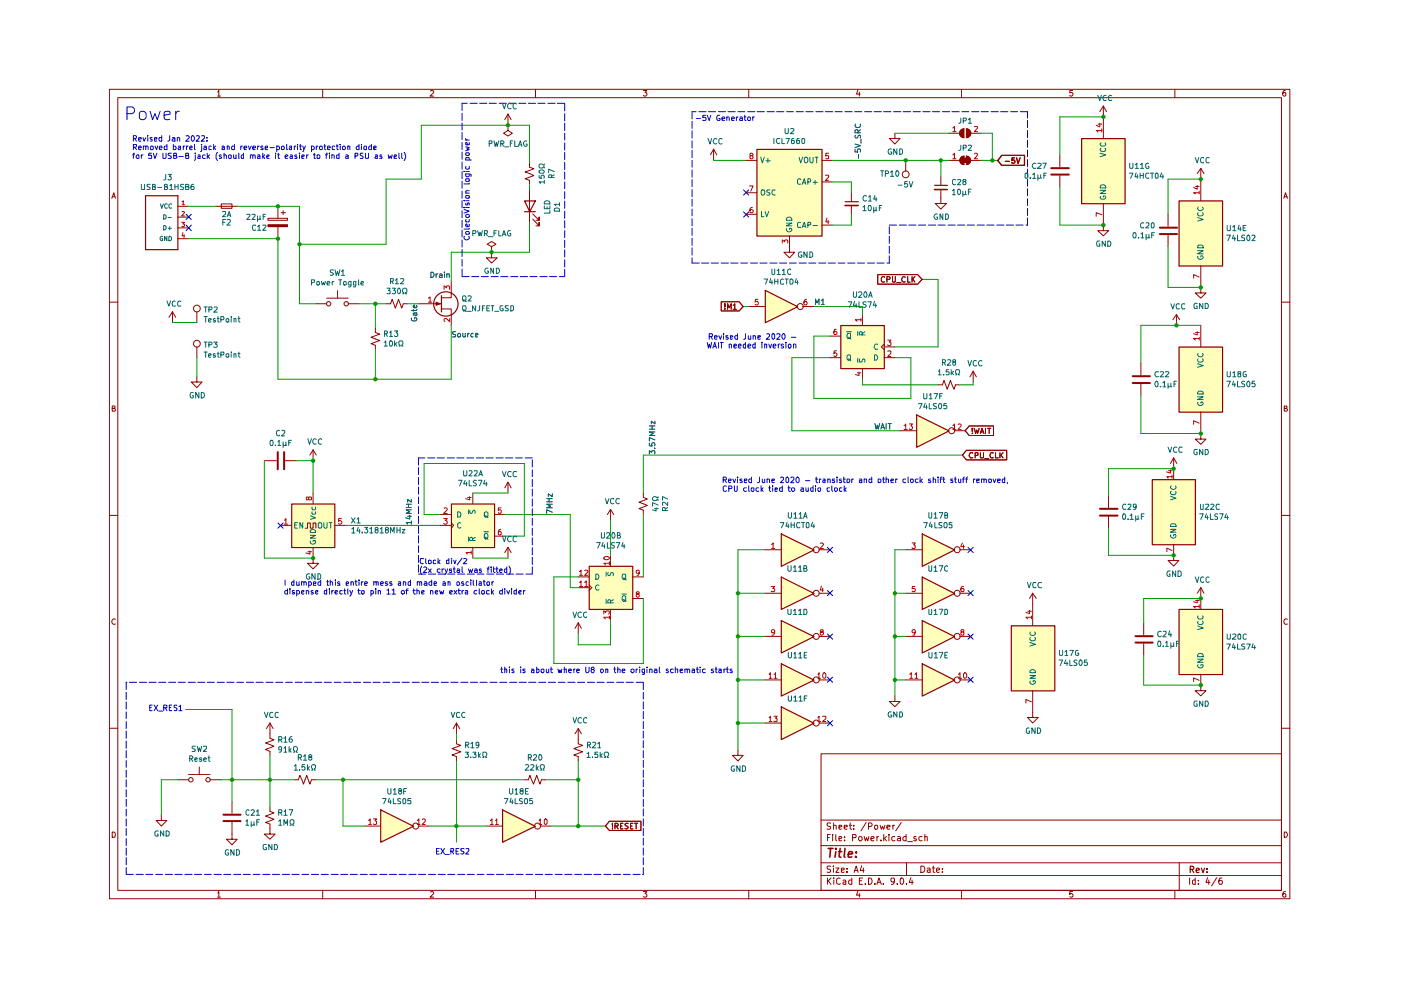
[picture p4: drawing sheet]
<svg xmlns="http://www.w3.org/2000/svg" width="297mm" height="210mm" viewBox="0 0 297 210" stroke-linecap="round" stroke-linejoin="round" font-family="sans-serif">
<g fill="none" stroke="#910000" stroke-width=".21">
<path d="M23.2 18.9h250.3v171.7h-250.3zM46.1 19.5l.3-.3v1.2M68.4 18.9v1.8M91.3 19.3l.4-.1 .2 .3-.7 .9h.7M113.5 18.9v1.8M136.4 19.2h.8l-.5 .4 .4 .1 .1 .4-.3 .3h-.3l-.2-.2M158.7 18.9v1.8M181.9 19.1l-.3 .9h.8M182.2 19.5v.9M203.9 18.9v1.8M227.4 19.2h-.6v.5h.6l.1 .4-.3 .3-.4-.2M249.1 18.9v1.8"/>
<path d="M272.5 19.2l-.4 .1a.82 .82 0 0 0 .1 1.1l.4-.2v-.5l-.4-.1-.3 .3M25 20.7h246.7v168.1h-246.7zM46.1 20.4h.6M23.7 42.1l.4-1.2 .4 1.2M23.8 41.7h.6M272.2 42.1l.3-1.2 .5 1.2M272.3 41.7h.6M23.2 64.1h1.8M271.7 64.1h1.8M23.8 86.6l.6-.1v-.3l-.6-.1v1.1h.6l.1-.4-.3-.2M272.3 86.6l.5-.1v-.4h-.5v1.1h.5l.2-.4-.4-.2M23.2 109.3h1.8"/>
<path d="M271.7 109.3h1.8M24.5 131.3a.55 .55 0 0 0-.8 .5 .55 .55 0 0 0 .8 .5M273 131.3l-.3-.1a.6 .6 0 0 0-.5 .6 .6 .6 0 0 0 .5 .6l.3-.1M23.2 154.4h1.8M174.1 159.8h97.6v29h-97.6zM271.7 154.4h1.8M23.8 176.4h.4l.2 .2 .1 .5-.3 .4h-.4zM174.1 179.3h97.6M174.1 173.9h97.6M175.4 177.6h.5M176 176.9h-.6v1.4M176.1 174.6h-.7a.49 .49 0 0 0 .1 .5 .49 .49 0 0 0 .5 .1v.5h-.7"/>
<path d="M176.5 176.9v.2M176.5 177.3v1M176.7 175.1l.5-.1 .1 .8M176.7 174.5v1.3M177.2 176.9v1.2l.2 .2M177.9 177.9l.6-.2-.2-.4-.4 .1v.8h.5M177.9 175.4l.6-.2-.1-.2h-.5v.7h.5M179 175.4l.7-.2-.1-.2h-.5l-.1 .1 .1 .6h.5M179.1 178.1v.2M179.1 177.4v.2M180.1 175h.5M180.3 174.5v1.2l.3 .1"/>
<path d="M180.8 177.6h.6v-.6l-.6-.1v1.4M181 175.7v.1M181 175v.1M182 177.6l.3-.3h.2l.3 .3v.4l-.3 .3h-.2l-.3-.3zM183.2 177.3l.3 1 .2-.7 .3 .7 .2-1M183.6 174.4l-1.1 1.8M184.1 175.2h.6l.2-.2v-.3l-.2-.2h-.6v1.3M184.7 177.9l.6-.2-.1-.4-.5 .1v.7l.2 .2 .4-.1M185.5 175h.5l.1 .6a.35 .35 0 0 1-.3 .2 .35 .35 0 0 1-.4-.2zM185.9 177.3v1M186.3 177.3l-.4 .3M186.6 175l.3 .8 .2-.6 .3 .6 .2-.8"/>
<path d="M186.8 178.1v.2M187.4 176.9v1.4M187.5 177.8l.5 .5M188 177.3l-.6 .6M188 175.4l.7-.2-.1-.2h-.5l-.1 .1v.6l.2 .1 .4-.1M188.5 176.9v.2M188.5 177.3v1M189.3 175v.8M189.7 175h-.3l-.1 .2M189.7 177.4l-.4-.1-.2 .3v.4l.2 .3 .4-.1M190.3 177.4h.5l.1 .9M190.9 177.7l-.7 .2 .2 .4 .5-.1"/>
<path d="M191.1 174.4l-1.2 1.8M192.1 177.4a.45 .45 0 0 0-.7 .2v.4a.45 .45 0 0 0 .7 .2M192.1 176.9v1.4M192.4 178.4h1.1M194.2 177.4l-.3-.1-.2 .3 .2 .3h.3l.1 .2-.2 .2-.4-.1M195.5 177.4l-.4-.1-.3 .3v.4l.3 .3 .4-.1M196.1 177.5l.2-.2 .3 .1v.9M196.1 176.9v1.4M272.3 176.4h.4l.2 .3 .1 .4-.3 .4h-.4zM46.1 189.4l.3-.4v1.2M46.1 190.2h.6M68.4 188.8v1.8"/>
<path d="M91.3 189.1l.4-.1 .2 .4-.7 .8h.7M113.5 188.8v1.8M136.4 189h.8l-.5 .5 .5 .2-.1 .4h-.7M158.7 188.8v1.8M174.1 185.6h97.6M174.1 182.9h97.6M175.4 186.2v1.3M175.6 186.7l.6 .8M176.1 183.7h-.7v.5l.6 .2 .1 .3-.2 .3-.6-.1M176.2 186.2l-.8 .7M176.7 183.6v.1M176.7 184v1"/>
<path d="M176.8 186.2h.1M176.8 186.6v.9M177.2 184h.7l-.7 1h.7M178.1 186.2h-.3l-.4 .3 .1 .8 .3 .2 .3-.2M178.4 184.5l.6-.1v-.3h-.6v.8h.6M178.7 186.7l.5-.1 .1 .1v.8M179.3 186.9l-.6 .2v.3h.6M179.6 184.8v.2M179.6 184.1v.2M180.6 186.7l-.4-.1-.3 .2v.5l.3 .2 .4-.1M180.6 186.2v1.3M181.1 185l.4-1.4 .4 1.4"/>
<path d="M181.2 184.5h.7M181.9 188.9l-.3 .9h.8M182.2 189.5v.7M182.2 186.7h.5M182.7 183.5l-.3 1h.8M182.9 186.2h-.7v1.3h.7M183 184v1M183.5 187.3v.2M184.1 186.2a.68 .68 0 0 1 .8 .6 .68 .68 0 0 1-.8 .7zM185.5 187.3v.2M185.9 187.5l.5-1.3 .5 1.3M186 187.1h.7"/>
<path d="M187.3 187.3v.2M189.7 186.7l-.3 .3-.4-.1v-.7h.6l.1 .7a.59 .59 0 0 1-.7 .6M190.2 187.3v.2M190.9 186.2h.3a.74 .74 0 0 1 .4 .6 .74 .74 0 0 1-.4 .7l-.3-.2-.1-.3zM192.2 187.3v.2M192.2 182.9v2.7M193.1 186.1l-.3 1h.8M193.4 186.6v.9M195.2 183.6a.7 .7 0 0 1 .9 .7 .7 .7 0 0 1-.9 .7zM196.6 184.1h.6v.9M197.2 184.4l-.6 .1v.4h.6M197.7 184h.5"/>
<path d="M197.9 183.6v1.2l.3 .2M198.5 184.5l.7-.1-.1-.4-.5 .1-.1 .7 .3 .2 .3-.1M199.8 184.8v.2M199.8 184.1v.2M203.9 188.8v1.8M227.4 189h-.6v.6l.4-.1 .3 .2-.1 .4h-.6M249.1 188.8v1.8M250 182.9v5.9M252.2 186.2v1.3M253.4 186.7l-.3-.1-.3 .1v.6l.3 .2 .3-.1M253.4 186.2v1.3M254.1 187.3v.2"/>
<path d="M254.1 186.7h.1M256 186.1l-.3 1h.8M256.3 186.6v.9M258 186.1l-1.1 1.7M259.1 186.2h-.4a1.08 1.08 0 0 0-.2 1.2h.6l.1-.5-.3-.2h-.2l-.3 .2M272.5 189h-.2a.73 .73 0 0 0-.1 1.2l.4-.1v-.5l-.4-.1-.3 .2"/>
</g>
<path d="M252.3 184.3h.6l.2-.2-.1-.4h-.7v1.3M252.7 184.3l.4 .7M253.6 184.6l.7-.2-.1-.2-.4-.1-.2 .2v.5l.2 .2 .4-.1M254.7 184.1l.4 .9 .3-.9M255.9 184.8v.2M255.9 184.2v.1" fill="none" stroke="#910000" stroke-width=".25"/>
<path d="M175.6 179.9h1M176.1 179.9l-.2 1.9M177.2 179.9v.2M178.1 179.9l-.2 1.6 .4 .3M179.2 179.9l-.2 1.6 .2 .3M177.2 180.6l-.2 1.2M177.8 180.6h.7M179.8 181.2l1-.2-.1-.3h-.7l-.2 .8 .2 .3 .6-.1M181.4 181.6v.2M181.5 180.7v.1" fill="none" stroke="#910000" stroke-width=".34"/>
<g fill="#ffb">
<path d="M165.6 122.3l7 3.5-7 3.4z"/>
<path d="M165.6 131.5l7 3.4-7 3.5z"/>
<path d="M124.9 120h9.2v9.2h-9.2z"/>
<path d="M165.6 149.8l7 3.5-7 3.5z"/>
<path d="M165.6 140.7l7 3.5-7 3.3z"/>
<path d="M249.9 129.2h9.3v13.8h-9.3z"/>
<path d="M195.5 140.7l6.9 3.5-6.9 3.3z"/>
<path d="M195.5 131.5l6.9 3.4-6.9 3.5z"/>
<path d="M195.5 122.3l6.9 3.5-6.9 3.4z"/>
<path d="M249.9 73.5h9.3v13.8h-9.3z"/>
<path d="M214.4 132.6h9.2v13.8h-9.2z"/>
<path d="M244.3 101.7h9.1v13.8h-9.1z"/>
<path d="M162.2 61.5l6.9 3.5-6.9 3.4z"/>
<path d="M194.3 87.9l6.9 3.4-6.9 3.5z"/>
<path d="M178.2 69h9.3v9.1h-9.3z"/>
<path d="M165.6 113.2l7 3.4-7 3.4z"/>
<path d="M195.5 113.2l6.9 3.4-6.9 3.4z"/>
<path d="M229.3 29.4h9.2v13.8h-9.2z"/>
<path d="M249.9 42.6h9.3v13.8h-9.3z"/>
<path d="M160.4 31.6h13.8v18.4h-13.8z"/>
<path d="M95.7 106.8h9.1v9.2h-9.1z"/>
<path d="M61.8 106.8h9.2v9.2h-9.2z"/>
<path d="M106.5 171.7l7 3.4-7 3.4z"/>
<path d="M80.7 171.7l6.9 3.4-6.9 3.4z"/>
</g>
<g fill="none" stroke="#910000" stroke-width=".21">
<path d="M192 34v2.3M199.5 37.4v1.9M203.7 27.6l.7-.3v1.9a.93 .93 0 0 1-.9-.6 .93 .93 0 0 1 .2-1zM224.7 32.8v2.6M224.7 37.2v2.5M233.9 22.5l-.7 1.2M233.9 22.5l.7 1.2M233.9 22.5v6.9M254.6 35.7v6.9M254.6 35.7l-.8 1.1M254.6 35.7l.7 1.1M186.1 58.2h8.5l.9 1-.9 1.1h-8.5z"/>
<path d="M187.5 58.8l-.1-.2-.5 .2v.8a.45 .45 0 0 0 .6 .1M188 59.2h.6l.1-.3-.2-.3h-.5v1.2M189.2 58.6v1.1l.2 .1 .4-.1v-1.1M190.2 59.9h.8M191.9 58.8l-.3-.2-.4 .6 .2 .5h.5M192.4 58.6v1.2h.6M193.4 58.6v1.2M193.5 59.2l.5 .6M194 58.6l-.6 .7M199.5 40.2v3h1.2l-1.2 1.1-1.2-1.1h1.2M233.9 43.2v5.7h1.1l-1.1 1.1-1.2-1.1h1.2M247.6 45.4v2.6"/>
<path d="M247.6 49.8v2.5M254.6 56.4v5.7h1.1l-1.1 1.1-1.2-1.1h1.2M152.9 64h3.8l.9 1-.9 .9h-3.8zM153.7 65.4v.2M153.7 64.4v.7M154.3 65.6v-1.2l.3 .8 .4-.8v1.2M155.4 64.7l.4-.3v1.2M155.4 65.6h.7M158.7 65h3.5M170.2 65h2.4M175.9 75.8h2.3M175.9 71.3h2.3"/>
<path d="M182.9 66.7v2.3M182.9 78.1v2.3M187.5 75.8h2.2M187.5 73.5h2.2M187.5 73l-.6 .5 .6 .6M206.3 78.7l-.6 1.2M206.3 78.7l.7 1.2M206.3 78.7v2.3M241.9 77v2.6M249.4 66.7l-.7 1.1M249.4 66.7l.7 1.1M249.4 66.7v2.3"/>
<path d="M254.6 69v4.5M190.8 91.3h3.5M198.9 81.6h.9l.4-.9 .6 1.8 .7-1.8 .8 1.8 .3-.9h.9M202.4 91.3h2.2M204.9 95.5h8.5v2h-8.5l-.9-1zM205.5 90.3h5.2v2h-5.2l-.9-1zM206.2 91.8v.1M206.2 90.8v.7M206.2 96.1l-.5-.1-.2 .5 .2 .6 .5-.1M206.6 90.8l.2 1.1 .3-.7 .2 .7 .3-1.1M206.8 96.6l.5-.1v-.5h-.5v1.1M207.9 91.9l.3-1.1 .4 1.1"/>
<path d="M207.9 96v1.1h.5l.1-1.1M207.9 91.6h.6M208.8 97.3h.8M209 90.8v1.1M209.4 90.8h.7M209.7 90.8v1.1M210.6 96.1l-.5-.1-.2 .5 .2 .6 .5-.1M211.1 96v1.1h.6M212 96v1.1M212.2 96.5l.5 .6M212.7 96l-.7 .7M241.9 81.3v2.6"/>
<path d="M248.8 97.1l-.6 1.2M248.8 97.1l.7 1.2M248.8 97.1v4.6M254.6 87.3v5.8h1.1l-1.1 1.1-1.2-1.1h1.2M107.7 102.2l-.7 1.2M107.7 102.2l.7 1.2M107.7 102.2v2.3M107.7 116v2.3M107.7 116l-.7 1.2M107.7 116l.7 1.2M129.5 108v2.3M129.5 117.7v2.3"/>
<path d="M129.5 108l-.7 1.1M129.5 108l.6 1.1M136.4 104.5v1l.8 .3-1.7 .7 1.7 .7-1.7 .6 .9 .4v.9M162.2 116.6h3.4M173.7 116.6h2.2M192 116.6h3.5M203.5 116.6h2.3M235 105.1v2.6M235 109.4v2.6M248.8 115.5v3.3h1.1l-1.1 1.2-1.2-1.2h1.2M122.6 132.1v2.2M122.6 122.3h2.3"/>
<path d="M122.6 124.6h2.3M122.6 132.1l-.7 1.1M122.6 132.1l.7 1.1M124.9 124l.6 .6-.6 .6M129.5 129.2v2.3M134.1 122.3h2.3M134.1 126.9h2.3M162.2 125.8h3.4M162.2 134.9h3.4M173.7 125.8h2.2M173.7 134.9h2.2M192 125.8h3.5"/>
<path d="M192 134.9h3.5M203.5 125.8h2.3M203.5 134.9h2.3M218.9 125.8v6.8M218.9 125.8l-.6 1.1M218.9 125.8l.8 1.1M242.5 132.1v2.5M242.5 136.5v2.5M254.6 124.6l-.8 1.2M254.6 124.6l.7 1.2M254.6 124.6v4.6M122.6 154.5l-.7 1.1"/>
<path d="M122.6 154.5l.7 1.1M122.6 154.5v2.3M162.2 153.3h3.4M162.2 144.2h3.4M173.7 153.3h2.2M173.7 144.2h2.2M189.7 147.5v1.2h1.1l-1.1 1.1-1.1-1.1h1.1M192 144.2h3.5M203.5 144.2h2.3M218.9 146.4v5.7h1.2l-1.2 1.2-1.1-1.2h1.1M254.6 143v3.4h1.1l-1.1 1.1-1.2-1.1h1.2"/>
<circle cx="192" cy="37" r=".72"/>
<circle cx="169.7" cy="65" r=".64"/>
<circle cx="201.8" cy="91.3" r=".64"/>
<circle cx="173.1" cy="116.6" r=".64"/>
<circle cx="202.9" cy="116.6" r=".64"/>
<circle cx="173.1" cy="134.9" r=".64"/>
<circle cx="173.1" cy="125.8" r=".64"/>
<circle cx="202.9" cy="134.9" r=".64"/>
<circle cx="202.9" cy="125.8" r=".64"/>
<circle cx="173.1" cy="153.3" r=".64"/>
<circle cx="173.1" cy="144.2" r=".64"/>
<circle cx="202.9" cy="144.2" r=".64"/>
</g>
<g fill="none" stroke="#910000" stroke-width=".25">
<path d="M198.2 39.3h2.7M212.4 32.9h4.8v2.2h-4.8l-.9-1zM213.1 34.2h.9M215.1 33.5h-.5l-.1 .6 .4-.2 .3 .2v.3l-.3 .2-.4-.1M215.5 33.5l.4 1.1 .4-1.1M229.3 29.4h9.2v13.8h-9.2zM250 42.6h9.2v13.8h-9.2zM162.3 61.6l6.8 3.4-6.8 3.4zM178.3 69h9.2v9.2h-9.2zM250 73.6h9.2v13.8h-9.2zM194.4 88l6.8 3.4-6.8 3.4zM165.7 113.2l6.9 3.4-6.9 3.5z"/>
<path d="M195.5 113.2l6.9 3.4-6.9 3.5zM244.3 101.7h9.1v13.8h-9.1zM124.9 120.1h9.3v9.1h-9.3zM165.7 122.4l6.9 3.4-6.9 3.4zM165.7 131.6l6.9 3.4-6.9 3.4zM195.5 131.6l6.9 3.4-6.9 3.4zM195.5 122.4l6.9 3.4-6.9 3.4zM214.4 132.7h9.2v13.8h-9.2zM250 129.2h9.2v13.8h-9.2zM165.7 149.9l6.9 3.4-6.9 3.5zM165.7 140.7l6.9 3.5-6.9 3.4zM195.5 140.7l6.9 3.5-6.9 3.4z"/>
</g>
<g fill="none" stroke="#b90000" stroke-width=".21">
<path d="M232.8 26.3h.8M233.2 26.1v.8l-.8-.3M233.6 27.7h-1.2l.3 .1v.2M233.6 27.3v.7M253.5 39.5h.8M253.8 39.3v.8l-.7-.3M233.6 45.5l-1.2-.4v.8M254.3 40.9h-1.2l.3 .2M254.3 58.7l-1.2-.5v.8M254.3 40.5v.6M160.7 63.5h-.5l-.1 .6 .2-.2h.3l.2 .2-.1 .5h-.6M171 63.5h-.2a.73 .73 0 0 0-.2 1.1l.3 .1 .2-.6-.2-.2h-.2l-.3 .2"/>
<path d="M177.3 69.8h-.3l-.2 1 .1 .1h.4l.2-.1v-.3l-.3-.3h-.2l-.2 .3M177.4 74.4h-.5l-.1 .6 .4-.2 .3 .3v.2l-.3 .3-.4-.2M181.8 79.1h.7M182.1 78.9v.7l-.7-.2M182.5 67.8h-1.1l.3 .3M182.5 67.5v.6M188.2 74.5h.7v.4l-.7 .7h.7M188.2 72.1h.7l-.3 .4 .3 .1v.5l-.2 .2h-.3l-.2-.2M253.5 70.5h.8M253.8 70.3v.7l-.7-.2M254.3 71.8h-1.2l.3 .3M254.3 71.5v.6"/>
<path d="M191.7 90.2l.3-.3v1.2M191.7 91.1h.7M192.8 89.9h.7l-.4 .4 .4 .3-.1 .4-.4 .1-.2-.2M202 90.2l.4-.3v1.2M202 91.1h.7M203.1 90l.4-.1 .3 .2-.7 1h.7M247.7 99.8h.8M248.2 99.6v.7l-.9-.3M254.3 89.7l-1.2-.5v.8M128.1 118.1l.7-.1 .4 .3a.62 .62 0 0 1-.6 .4 .62 .62 0 0 1-.6-.4zM129.2 119.4h-1.2l.4 .4M129.2 119.1v.7"/>
<path d="M163.6 115.5l.3-.4v1.2M163.6 116.3h.7M173.9 115.2l.4-.1 .3 .4-.8 .8h.8M193.4 115.1h.7l-.4 .4 .4 .3-.1 .4-.5 .1-.1-.2M204 115.1l-.3 .8h.8M204.3 115.5v.8M248.5 101.1h-1.1l.2 .3M248.5 116.7l-1.1-.5v.8M248.5 100.7v.7M122.9 121.2l.3-.3v1.1M122.9 123.5l.3-.3v1.1M122.9 122h.6"/>
<path d="M122.9 124.3h.6M124 121l.4-.1 .2 .2-.6 .9h.6M124 123.5l.3-.3v1.1M124 124.3h.6M128 130.2v-.7l.4 .4 .2-.4h.4l.2 .2v.3l-.2 .2M129.2 130.9h-1.2l.4 .3M129.2 130.6v.6M135.1 126l-.2-.3 .1-.2h.5v.4l-.6 .3 .2 .4 .5-.2-.3-.4M135.6 121.4l-.1 .2h-.5l-.1-.2 .1-.4h.5a.82 .82 0 0 1-.2 1h-.3M163.5 124.3h.8l-.5 .5 .5 .1v.4l-.3 .1h-.5M164.3 134l-.2 .2h-.4l-.1-.2 .1-.4h.5a.72 .72 0 0 1-.5 1.1M174.2 124.3l-.3 .8h.7"/>
<path d="M174.2 134l-.3-.3 .1-.1h.5v.3l-.5 .1-.1 .2 .1 .4 .2 .1 .4-.3v-.2l-.3-.2M174.4 124.7v.7M194 124.3h-.5l-.1 .6 .6-.1 .1 .5-.2 .1h-.5M194.1 134l-.1 .2h-.5l-.1-.2 .1-.4 .4-.1 .2 .2-.2 .9-.4 .1M204 134l-.3-.3 .3-.2h.2l.2 .2-.1 .2-.6 .3v.2l.3 .3h.2l.2-.3-.2-.4M204.3 124.3l-.4 .1-.2 .9 .3 .1 .4-.1-.1-.5h-.4l-.2 .1M217.9 129.6h.8M218.3 129.4v.7l-.8-.2M218.7 130.9h-1.2l.3 .3M218.7 130.6v.6M253.5 127.3h.8M253.8 127.1v.7l-.7-.2"/>
<path d="M254.3 128.6h-1.2l.3 .3M254.3 128.2v.7M163.1 152.2l.2-.3v1.1M163.1 143l.2-.4v1.2M163.1 153h.6M163.1 143.8h.6M164.1 151.9h.7l-.4 .4 .4 .1v.5h-.7M164.1 143h.2l.1-.4v1.2M164.1 143.8h.7M173.4 152.2l.3-.3v1.1M173.4 143l.3-.4v1.2M173.4 153h.6"/>
<path d="M173.4 143.8h.6M174.4 151.9h.7v.5l-.7 .6h.7M174.6 142.7l.2-.1 .3 .3v.7l-.3 .2a.74 .74 0 0 1-.2-1.1zM192.9 143l.3-.4v1.2M192.9 143.8h.6M194 143l.3-.4v1.2M194 143.8h.6M203.2 143l.3-.4v1.2M203.2 143.8h.7M204.6 142.6a.62 .62 0 0 1 .4 .6 .62 .62 0 0 1-.4 .6l-.3-.2v-.7zM218.7 148.8l-1.2-.5v.8M254.3 144.2l-1.2-.5v.8"/>
</g>
<g fill="none" stroke="#006665" stroke-width=".21">
<path d="M233.3 32.5l1.1 .3-1.1 .4M233.4 31.5h-.1a.53 .53 0 0 0 .5 .7 .53 .53 0 0 0 .6-.7h-.1M233.4 30.3l-.1 .3 .2 .4h.7l.2-.4-.1-.3M233.4 39.3h.9l.1 .5h-1.1zM233.3 40.4h1.1l-1.1 .6h1.1M233.3 41.6v.3l.2 .3h.7l.2-.3-.1-.4h-.4v.3M253.9 46.1l1.2 .4-1.2 .4M253.9 53.1h1.2l-1.2 .7h1.2M254 45.1l-.1 .3 .3 .4 .7-.1 .2-.3-.2-.3M254 43.9v.5l.4 .3 .6-.3 .1-.2-.2-.3M254 54.3l-.1 .1a.57 .57 0 0 0 .7 .6l.5-.4-.2-.4h-.3v.3M254 52.1l.2-.1h.6l.2 .1 .1 .4h-1.2z"/>
<path d="M179.5 70.3h1M179.7 75.4l.2-.2 .4 .2v.9h-.6zM179.7 70.7h.6v.1v1h-.6l-.1-.4zM179.8 76.1l.6 .4M179.8 71.5l.6 .4M181.9 70.2v1M181.9 76v.8M182.3 76.1v.7h.3l.4-.7 .4 .2-.1 .5M182.8 71v-.6h-.5l-.1 .6h1.2M183.4 70.3l-.6 .5M185.4 75.2a.58 .58 0 0 1 .7 .7l-.3 .4h-.4zM186.1 73h-.5l-.3 .5 .3 .6 .5-.1"/>
<path d="M253.9 77.1l1.2 .4-1.2 .4M254 76.1a.45 .45 0 0 0 .2 .7l.7-.1 .2-.3-.2-.3M254 74.9v.5l.4 .3 .6-.3 .1-.2-.2-.3M253.9 84.1h1.2l-1.2 .6h1.2M254 85.3l-.1 .1a.57 .57 0 0 0 .7 .6l.5-.4-.2-.4h-.3v.3M254 83.1l.2-.2h.6l.2 .2 .1 .4h-1.2zM248.2 105.2l1.1 .4-1.1 .4M248.2 112.2h1.1l-1.1 .6h1.1M248.2 113.4v.4l.5 .3 .4-.1 .2-.3v-.4h-.5v.3M248.2 111.2l.3-.1h.6l.2 .5h-1.1zM248.3 104.2l-.1 .2 .1 .4 .8 .1a.45 .45 0 0 0 .2-.7M248.3 103l-.1 .3 .5 .5 .6-.3v-.5"/>
<path d="M126.3 121.7h.4l.2 .3 .1 .3-.3 .5h-.4zM127 124.1a.57 .57 0 0 0-.7 .3 .57 .57 0 0 0 .2 .7l.5-.1M128.5 121.3v.8M128.5 127.1v.9M128.9 121.4v.6h.5l.1-.5 .3-.1 .2 .2v.5M129.5 127.8l-.1-.6h-.5v.6h1.1M130 127.1l-.5 .4M131.8 126h1M132 126.5l.2-.2 .5 .2v.8l-.3 .2-.4-.2zM132.1 121.7h.4l.2 .2v.8l-.2 .1h-.4l-.2-.3zM132.2 122.6l.6 .4M132.2 127.1l.6 .5"/>
<path d="M218.4 136.2l1.1 .4-1.1 .4M218.4 135.2a.45 .45 0 0 0 .2 .7l.8-.1 .1-.3-.1-.3M218.4 134v.5l.5 .3 .6-.3v-.2l-.1-.3M253.9 132.7l1.2 .5-1.2 .3M253.9 139.8h1.2l-1.2 .6h1.2M254 131.7l-.1 .4 .3 .3 .7-.1 .2-.2-.2-.4M254 130.6l-.1 .2a.6 .6 0 0 0 .6 .5 .6 .6 0 0 0 .6-.5l-.2-.2M254.2 138.6l.7 .1 .2 .5h-1.2v-.3zM218.4 143.2h1.1l-1.1 .6h1.1M218.4 144.4v.1a.57 .57 0 0 0 .6 .6l.5-.4-.1-.4h-.4v.3M218.4 142.2l.6-.2 .5 .2v.4h-1.1zM254 140.9l-.1 .3a.61 .61 0 0 0 .6 .4 .61 .61 0 0 0 .6-.5l-.1-.2h-.4v.2"/>
</g>
<path d="M198.1 40.2h2.7" fill="none" stroke="#910000" stroke-width=".34"/>
<path d="M222.9 37h3.7M222.9 35.7h3.7M245.9 49.6h3.7M245.9 48.3h3.7M240.2 79.8h3.6M240.2 81.2h3.6M233.2 107.9h3.7M233.2 109.3h3.7M240.7 134.9h3.7M240.7 136.2h3.7" fill="none" stroke="#910000" stroke-width=".42"/>
<g fill="none" stroke="#0f0f0f" stroke-width=".21">
<path d="M181.3 31.6v.6h.6l-.1-.5 .1-.1h.5v.6M181.3 30.5l1.2 .4-1.2 .4M181.4 28.7l-.1 .4 .1 .2h.4l.1-.5 .5-.1v.6M181.4 26.3l-.1 .3a.6 .6 0 0 0 .6 .5 .6 .6 0 0 0 .6-.5l-.1-.3M181.9 28.2v-.6h-.5l-.1 .6h1.2M182 32.7v.9M182.5 27.5l-.6 .4M182.5 29.5v.9M172.9 64.6v-1.2l.3 .8 .5-.8v1.2M174.2 63.7l.3-.3v1.2M174.2 64.6h.6M137.7 96.2v-.6l.5 .3 .1-.3h.5v.6"/>
<path d="M137.7 94v.5h.6l-.1-.5 .1-.1 .5 .1v.5M137.7 91h1.2M137.7 90.3h1.2M138.3 90.3v.7M138.8 95.1h.1M138.9 93.3l-1.2-.5v.7M138.9 91.6h-1.2l.8 .3-.8 .4h1.2M138.9 89.3v.6l-.8-.6v.6M185.5 89.8l.3 1.2 .2-.9 .2 .9 .3-1.2M186.8 91l.3-1.2 .4 1.2M186.9 90.6h.6M187.9 89.8v1.2"/>
<path d="M188.3 89.8h.7M188.6 89.8v1.2"/>
</g>
<path d="M203.7 27.6l.7-.3v1.9a.93 .93 0 0 1-.9-.6 .93 .93 0 0 1 .2-1z" fill="#910000"/>
<path d="M204.4 27.3a.93 .93 0 0 0-.9 1 .93 .93 0 0 0 .9 .9M204.9 27.3a.93 .93 0 0 1 .9 1 .93 .93 0 0 1-.9 .9" fill="none" stroke="#910000" stroke-width=".21"/>
<path d="M204.9 27.3a.93 .93 0 0 1 .9 1 .93 .93 0 0 1-.9 .9z" fill="#910000"/>
<path d="M189.7 28.3v1.1h1.1l-1.1 1.1-1.1-1.1h1.1M201.2 28.3h2.3M204.9 27.3a.93 .93 0 0 1 .9 1 .93 .93 0 0 1-.9 .9zM205.8 28.3h2.3" fill="none" stroke="#910000" stroke-width=".21"/>
<path d="M202 27.1l.4-.3v1.1M202 27.9h.7M206.6 26.9l.6-.1 .1 .2-.7 .9h.7" fill="none" stroke="#b90000" stroke-width=".21"/>
<path d="M204.2 33.5h.9v.9h-.9z" fill="#910000"/>
<path d="M204.2 33.5h.9v.9h-.9zM204.4 33.1v1.8a.89 .89 0 0 1-.9-.9 .89 .89 0 0 1 .9-.9" fill="none" stroke="#910000" stroke-width=".21"/>
<path d="M203.8 33.4l.6-.3v1.8a.89 .89 0 0 1-.8-.6 .89 .89 0 0 1 .2-.9z" fill="#910000"/>
<path d="M204.4 33.1a.89 .89 0 0 0-.9 .9 .89 .89 0 0 0 .9 .9M204.9 33.1a.89 .89 0 0 1 .9 .9 .89 .89 0 0 1-.9 .9" fill="none" stroke="#910000" stroke-width=".21"/>
<path d="M204.9 33.1a.89 .89 0 0 1 .9 .9 .89 .89 0 0 1-.9 .9z" fill="#910000"/>
<g fill="none" stroke="#910000" stroke-width=".21">
<path d="M107.7 26.6v1.1l-.9 .6 .9 .5 .9-.5-.9-.6M107.7 26.6h.1M107.7 24.2l-.7 1.2M107.7 24.2l.7 1.2M107.7 24.2v2.4M112.3 34.5v.9l.9 .4-1.9 .7 1.9 .7-1.9 .7 1 .3v1M151.3 31.6l-.7 1.2M151.3 31.6l.7 1.2M151.3 31.6v2.4M158.2 34h2.2M174.2 34h2.3M174.2 38.6h2.3"/>
<path d="M201.2 34h2.3M204.9 33.1v1.8a.89 .89 0 0 0 .9-.9 .89 .89 0 0 0-.9-.9M205.8 34h2.3M37.7 43.7h2.3M37.7 46h2.3M37.7 48.3h2.3M37.7 50.6h2.3M45.7 43.7h4.6M46.9 43.2h2.3v1h-2.3zM56.8 46.3h4.2v.4h-4.2zM56.8 47.6h4.2v.5h-4.2zM58.9 43.7v2.6"/>
<path d="M58.9 48.1v2.5M59.6 45.1h.9M60 44.7v.8M104.2 52.3l1-.5-1-.6-.9 .6 .9 .5v1.2M104.2 53.5h.1M112.3 40.3v6.8M112.9 46.5l1.4 1.4v-.8v.8h-.7M112.9 45.4l1.4 1.3v-.7v.7h-.7M158.2 40.9h2.2M158.2 45.4h2.2M167.4 50v3.5h1.1l-1.1 1.2-1.2-1.2h1.2M174.2 47.7h2.3"/>
<path d="M180.5 40.9v1.8M180.5 43.6v1.8M36.6 66.1l-.8 1.2M36.6 66.1l.7 1.2M36.6 66.1v2.3M41.7 79.9v1.1h1.1l-1.1 1.2-1.1-1.2h1.1M41.7 66.1v2.3M41.7 73.5v2.3M67 64.4h2.3M69.3 63.2h4.5M71.5 61.6v1.6M73.8 64.4h2.3"/>
<path d="M79.6 69.6v.9l.9 .3-1.8 .7 1.8 .7-1.8 .7 .9 .3v.9M81.9 64.4h.9l.3-.9 .7 1.8 .7-1.8 .7 1.8 .3-.9h.9M56 97.7h2.6M60.4 97.7h2.5M66.4 95.4l-.7 1.1M66.4 95.4l.7 1.1M66.4 95.4v2.3M59.5 111.4h2.3M64.7 112h.5v-1.1h.6v1.1h.6v-1.1h.6v1.1M66.4 116v3.4h1.2l-1.2 1.2-1.2-1.2h1.2M66.4 104.5v2.3M71 111.4h2.2"/>
<path d="M93.3 109.1h2.4M93.3 111.4h2.4M95.7 110.9l.5 .5-.5 .6M100.2 104.5v2.3M100.2 116v2.3M104.8 109.1h2.3M104.8 113.7h2.3M57.2 153.3v3.2l.9 .4-1.8 .6 1.8 .7-1.8 .7 .9 .4v.9M57.2 153.3l-.7 1.2M57.2 153.3l.7 1.2M34.2 172.8v1.2h1.2l-1.2 1.1-1.1-1.1h1.1M37.7 165.3h2.3"/>
<path d="M40 164.2h4.5M42.2 162.6v1.6M44.5 165.3h2.4M49.2 174.3v3.6h1.1l-1.1 1.2-1.2-1.2h1.2M49.2 170v2.4M57.2 171.1v.9l.9 .4-1.8 .6 1.8 .7-1.8 .7 .9 .3v2.1h1.1l-1.1 1.1-1.2-1.1h1.2M62.4 165.3h.8l.4-.9 .7 1.9 .7-1.9 .7 1.9 .3-1h1"/>
<circle cx="41.7" cy="65.4" r=".72"/>
<circle cx="41.7" cy="72.9" r=".72"/>
<circle cx="69.7" cy="64.4" r=".47"/>
<circle cx="73.4" cy="64.4" r=".47"/>
<circle cx="40.5" cy="165.3" r=".47"/>
<circle cx="44.1" cy="165.3" r=".47"/>
</g>
<g fill="none" stroke="#b90000" stroke-width=".21">
<path d="M158.9 39.4h.8l-.5 1.1M159.2 33l-.2-.1 .2-.4h.2l.3 .2-.2 .3h-.3l-.2 .2v.4l.2 .1h.2l.3-.3-.3-.4M175.1 37.2l.5-.1 .1 .5-.7 .6h.7M175.7 32.5h-.6v.6h.6v.5h-.6M202 32.8l.4-.3v1.2M202 33.7h.7M206.6 32.7l.4-.2 .3 .2-.7 1h.7M38.5 47.1h.6l-.3 .4h.2l.1 .4-.2 .2-.4-.1M38.6 42.8l.3-.2v.8M38.6 44.9l.4-.1 .1 .3-.6 .7h.6M38.6 43.4h.5M38.8 49.3l-.2 .7h.5"/>
<path d="M39 49.8v.5M159.5 44l-.5 .3v.7l.5 .1 .2-.2v-.2l-.3-.3-.4 .1v.2M165.9 51.5v-.6l.5 .4v-.4h.6v.6M175.3 46.2l-.2 .8h.7M175.6 46.7v.8M60.3 110.3l.3-.3v1.1M60.3 111.1h.7M65.3 117h.7M65.4 105.6l.1-.2 .5 .1v.5h-.5l-.2-.6-.4 .1 .1 .5 .4-.2M65.7 116.8v.7l-.8-.3M72.4 110h-.6v.5l.4-.1 .3 .2v.3l-.3 .2-.4-.1M94.1 110h.7l-.4 .4 .3 .1v.6h-.5l-.1-.1"/>
<path d="M94.1 107.8l.5-.1 .2 .3-.7 .9h.7M99.1 105.5h.8M99.6 105.3v.7l-.9-.3M99.9 117.2h-1.1l.3 .3M99.9 116.8v.7M106.2 112.2l-.4 .1-.1 .3v.7h.6v-.5l-.2-.1h-.3l-.1 .2M106.3 107.7h-.6v.6l.1-.2 .5 .2v.4l-.2 .2-.4-.2"/>
</g>
<path d="M160.5 31.7h13.8v18.4h-13.8zM30.9 41.5h6.8v11.4h-6.8zM111.2 42.6h2.3l-1.2 2.3zM111.2 44.9h2.3M179.2 42.8h2.8M61.8 106.9h9.2v9.2h-9.2zM95.7 106.9h9.2v9.2h-9.2z" fill="none" stroke="#910000" stroke-width=".25"/>
<g fill="none" stroke="#006665" stroke-width=".21">
<path d="M161.3 33.3l.3 1.2 .5-1.2M162.4 34.1h.9M162.8 33.6v.9M169.4 33.3l.4 1.2 .4-1.2M169.8 38.1l-.2-.2-.4 .2-.1 .7a.45 .45 0 0 0 .7 .2M170.1 39.1l.4-1.2 .4 1.2M170.2 38.7h.6M170.5 33.5l.3-.2a.6 .6 0 0 1 .5 .6 .6 .6 0 0 1-.5 .6l-.3-.2zM171.3 38.6h.4l.2-.2v-.3l-.2-.2h-.4v1.2M171.7 33.3v1l.3 .2 .4-.2v-1M172.4 38.7h.9M172.8 33.3h.6"/>
<path d="M172.8 38.2v.9M173.1 33.3v1.2M34 43.2l.3 1 .3-1M34.5 50.2l-.3-.1-.2 .2 .1 .7h.4v-.4h-.2M34.7 45.5h.3l.2 .3v.4l-.2 .3h-.3zM34.7 47.8h.3l.2 .3v.4l-.2 .2h-.3zM35.4 50.1v.9l-.5-.9v.9M35.5 43.3l-.4-.1a.54 .54 0 0 0-.2 .6 .54 .54 0 0 0 .4 .4l.2-.1M35.6 46.1h.7M35.6 48.4h.7M35.8 50.1a.51 .51 0 0 1 .6 .3 .51 .51 0 0 1-.2 .6h-.4zM36 48.1v.6"/>
<path d="M36.4 43.3l-.4-.1-.2 .2v.5l.3 .3 .3-.1M161.5 40.4h.6a.74 .74 0 0 1-.2 1h-.3a.74 .74 0 0 1-.1-1zM161.5 44.8v1.1h.5M162.2 44.8l.4 1.1 .4-1.1M163.2 40.3h-.6v.1v.3l.6 .2v.3l-.2 .2-.4-.1M164.3 40.4l-.4-.1a.56 .56 0 0 0-.2 .7 .56 .56 0 0 0 .6 .3M166.7 47.3h1.2l-1.2 .6h1.2M166.8 48.5a.52 .52 0 0 0 .5 .7 .52 .52 0 0 0 .4-.8h-.3v.3M166.8 46.3a.61 .61 0 0 1 .7-.2 .61 .61 0 0 1 .4 .6h-1.2zM169.8 47.2a.45 .45 0 0 0-.7 .2v.6l.1 .2 .6-.1M170.1 48.2l.4-1.1 .4 1.1M170.2 48h.6"/>
<path d="M171.3 47.7l.6-.1v-.4l-.6-.1v1.1M172.4 47.8h.9M62.5 111.3h.4M63.1 110.8h-.6v1.2h.6M64.2 110.8v1.2l-.6-1.2v1.2M65.8 109.4l1.1 .4-1.1 .3M65.8 114.7v.4l.4 .3 .7-.3-.1-.5h-.4v.3M65.8 113.5h1.1l-1.1 .6h1.1M65.8 112.5l.4-.3 .4 .1 .3 .2v.4h-1.1zM66.2 108.5v.5h.6l.1-.5M66.2 107.5l-.1 .3 .3 .3h.3l.2-.2v-.4M67.5 111l.2-.2a.6 .6 0 0 1 .6 .6 .6 .6 0 0 1-.6 .6l-.2-.2z"/>
<path d="M68.7 110.8v.9l.2 .3 .4-.2v-1M69.8 110.8h.6M70.1 110.8v1.2M97 108.5a.6 .6 0 0 1 .7 .4 .6 .6 0 0 1-.2 .7h-.5zM97.7 110.9l-.3-.1-.4 .3 .1 .7 .3 .2 .3-.2M99.3 108.1v.8M99.3 113.8v1M99.7 108.2v.6h.4l.1-.4 .3-.2 .3 .2-.1 .5M100.2 114.6v-.6h-.5l-.1 .6h1.2M100.8 113.9l-.6 .5M102.6 112.7h.9M102.7 108.7l.5-.2a.73 .73 0 0 1 .1 1.1l-.6-.1z"/>
<path d="M102.7 113.3l.5-.2a.65 .65 0 0 1 .3 .7 .65 .65 0 0 1-.5 .5l-.3-.2zM102.9 109.4l.6 .4M102.9 113.9l.6 .5"/>
</g>
<path d="M179.2 43.6h2.7" fill="none" stroke="#910000" stroke-width=".34"/>
<path d="M56.8 47.9h4.2M58.9 95.9v3.6M60.2 95.9v3.6M47.4 172.7h3.6M47.4 174.1h3.6" fill="none" stroke="#910000" stroke-width=".42"/>
<g fill="none" stroke="#0f0f0f" stroke-width=".21">
<path d="M91.4 57.7h.4l.2 .4-.2 .7h-.4zM92.5 58.1v.7M92.8 58.1l-.3 .2M93.2 58.1h.4l.1 .1v.6h-.5l-.1-.2 .6-.3M94.2 57.7v.1M94.2 58.1v.7M94.7 58.1h.5v.7M94.7 58.1v.7M87.3 67.5l-.1 .2 .3 .3h.6l.3-.3-.2-.3h-.3v.2M87.6 65.6v.4M87.9 66.4l.2 .5 .3-.1-.1-.4M88.3 64.7l.1 .4-.2 .1h-.6v-.5h.3l.1 .5"/>
<path d="M88.4 66.4h-.8v.5M88.4 65.6l-.2 .2h-1M96.6 70.3h-.6a.41 .41 0 0 0 .1 .5 .41 .41 0 0 0 .4 .1v.5h-.6M97.1 70.8l.4-.1 .1 .1-.1 .6h-.4zM98.1 70.7l.1 .7 .4-.1M98.6 70.7v.7M99.1 70.7v.7M99.5 70.7l-.4 .2M100.3 70.8l-.2-.1-.3 .2 .1 .5h.4M100.8 71.1l.5-.2-.1-.2-.4 .1v.6h.5M86.1 107.6h1.1M86.1 106.9h1.1"/>
<path d="M86.4 109.4h.8M86.6 106.9v.7M86.9 109.3v.7l-.9-.2M87.2 110.8h-1.1l.3 .3M87.2 108.1h-1.1l.8 .4-.8 .4h1.1M87.2 105.9v.6l-.8-.6v.6M87.2 110.5v.6M115.9 106.4h1.2M115.9 105.7h1.2M116.4 105.7v.7M117.1 108.6l-1.2-.5v.8M117.1 106.9h-1.2l.9 .4-.9 .4h1.2"/>
<path d="M117.1 104.7v.6l-.9-.6v.6"/>
</g>
<path d="M92.5 64.1l.8 .3-.8 .3z" fill="#910000"/>
<g fill="none" stroke="#910000" stroke-width=".21">
<path d="M95.7 59.8v3.3h-2.1M104.2 53.5v1.2h1.2l-1.2 1.1-1.1-1.1h1.1M186.1 58.2h8.5l.9 1-.9 1.1h-8.5zM187.5 58.8l-.1-.2-.5 .2v.8a.45 .45 0 0 0 .6 .1M188 59.2h.6l.1-.3-.2-.3h-.5v1.2M189.2 58.6v1.1l.2 .1 .4-.1v-1.1M190.2 59.9h.8M191.9 58.8l-.3-.2-.4 .6 .2 .5h.5M192.4 58.6v1.2h.6M193.4 58.6v1.2M193.5 59.2l.5 .6M194 58.6l-.6 .7"/>
<path d="M88.7 64.4h4.9M92.5 64.1l.8 .3-.8 .3zM93.6 65.5h2.1v3.5M152.9 64h3.8l.9 1-.9 .9h-3.8zM153.7 65.4v.2M153.7 64.4v.7M154.3 65.6v-1.2l.3 .8 .4-.8v1.2M155.4 64.7l.4-.3v1.2M155.4 65.6h.7M204.9 95.5h8.5v2h-8.5l-.9-1zM205.5 90.3h5.2v2h-5.2l-.9-1zM206.2 91.8v.1"/>
<path d="M206.2 90.8v.7M206.2 96.1l-.5-.1-.2 .5 .2 .6 .5-.1M206.6 90.8l.2 1.1 .3-.7 .2 .7 .3-1.1M206.8 96.6l.5-.1v-.5h-.5v1.1M207.9 91.9l.3-1.1 .4 1.1M207.9 96v1.1h.5l.1-1.1M207.9 91.6h.6M208.8 97.3h.8M209 90.8v1.1M209.4 90.8h.7M209.7 90.8v1.1M210.6 96.1l-.5-.1-.2 .5 .2 .6 .5-.1"/>
<path d="M211.1 96v1.1h.6M212 96v1.1M212.2 96.5l.5 .6M212.7 96l-.7 .7M96.8 156.8v.9l.9 .3-1.9 .7 1.9 .7-1.9 .7 1 .3v.9M96.8 153.3v2.3M96.8 153.3l-.7 1.2M96.8 153.3l.7 1.2M122.6 156.8v.9l.9 .3-1.8 .7 1.8 .7-1.8 .7 .9 .3v.9M156.5 159.1v1.1h1.1l-1.1 1.1-1.2-1.1h1.2M77.3 175.1h3.4M88.7 175.1h2.3"/>
<path d="M103.1 175.1h3.4M111.2 165.3h.8l.4-.9 .7 1.9 .7-1.9 .7 1.9 .3-1h.9M114.6 175.1h2.2M129.2 174.1h6.7v2h-6.7l-.8-1zM129.9 175.6v.1M129.9 174.6v.7M130.4 175.1h.6v-.5h-.6v1.1M130.6 175.1l.5 .6M131.6 175.1h.3M132.1 174.6h-.5v1.1h.5M133.2 174.6h-.6l-.1 .3 .6 .3 .1 .3-.3 .2h-.4M133.7 175.1h.3"/>
<path d="M134.2 174.6h-.5v1.1h.5M134.5 174.6h.7M134.9 174.6v1.1"/>
<circle cx="88.1" cy="175.1" r=".64"/>
<circle cx="114" cy="175.1" r=".64"/>
</g>
<g fill="none" stroke="#910000" stroke-width=".25">
<path d="M212.4 32.9h4.8v2.2h-4.8l-.9-1zM213.1 34.2h.9M215.1 33.5h-.5l-.1 .6 .4-.2 .3 .2v.3l-.3 .2-.4-.1M215.5 33.5l.4 1.1 .4-1.1M93.6 62.7v3.4M80.7 171.7l7 3.5-7 3.4zM106.6 171.7l6.9 3.5-6.9 3.4z"/>
<circle cx="94.5" cy="64.4" r="2.58"/>
</g>
<g fill="none" stroke="#b90000" stroke-width=".21">
<path d="M90.8 63.2l.4-.2v1.1M90.8 64.1h.7M94.1 61.4v-.8l.6 .4v-.3h.5v.7M95.3 67.5v.7l-.6-.7h-.4l-.2 .2 .2 .4M78.1 174l.4-.4v1.2M78.1 174.8h.6M79.2 173.6h.6l-.3 .4 .3 .2v.5h-.6M88.5 174l.3-.4v1.2M88.5 174.8h.6M89.6 173.8l.4-.2 .2 .2v.3l-.7 .7h.7M104 174l.3-.4v1.2M104 174.8h.6"/>
<path d="M105.1 174l.2-.4v1.2M105.1 174.8h.6M114.3 174l.3-.4v1.2M114.3 174.8h.6M115.5 173.7l.2-.1 .3 .3v.7l-.3 .2-.3-.2z"/>
</g>
<g fill="none" stroke="#090" stroke-width=".21">
<path d="M112.3 34.5v-7.9h-23v11.4h-7.4v13.8h-18.4M112.3 39.2v1.1M151.3 34h6.9M176.5 38.6h4v2.3M176.5 34h24.7M189.7 28.3h11.5M199.5 34v3.4M208.1 34h3.4M208.1 28.3h2.3v5.7M224.7 39.7v8h9.2M233.9 24.8h-9.2v8M254.6 38h-7v7.4"/>
<path d="M40 43.7h5.7M40 50.6h18.9v29.8h36.8v-11.4M50.3 43.7h13.2v20.7h3.5M112.3 47.1v6.4h-16.6v6.3M180.5 45.4v2.3h-4M195.5 59.2h3.4v14.3h-9.2M247.6 52.3v8.6h7M36.6 68.4h5.1M41.7 75.8v4.1M76.1 64.4h5.8M79.6 64.4v5.2M79.6 74.1v6.3"/>
<path d="M86.4 64.4h2.3M157.6 65h1.1M172.6 65h10.3v1.7M175.9 75.8h-8v15.5h22.9M175.9 71.3h-3.3v13.2h20.5v-8.7h-3.4M254.6 69h-12.7v8M56 97.7v20.6h10.4M62.9 97.7h3.5v6.8M182.9 80.4v1.2h16M204 96.5h-67.6v8M206.3 81v.6h-2.8M241.9 83.9v8h12.7"/>
<path d="M248.8 99.4h-13.8v5.7M73.2 111.4h20.1M93.3 109.1h-3.4v-10.8h21.3v15.4h-4.1M100.2 104.5h7.5M100.2 118.3h7.5M107.1 109.1h13.8v15.5h1.7M129.5 110.3v7.4M136.4 109.1v13.2M162.2 116.6h-5.7v42.5M192 116.6h-2.3v30.9M235 112v5.7h13.8M122.6 122.3h-5.2v18.4h19v-13.8"/>
<path d="M129.5 131.5v5.2h-6.9v-2.4M156.5 125.8h5.7M156.5 134.9h5.7M189.7 125.8h2.3M189.7 134.9h2.3M242.5 139v6.3h12.1M254.6 126.9h-12.1v5.2M39.4 150.4h9.8v19.6M96.8 155.6v1.2M156.5 144.2h5.7M156.5 153.3h5.7M189.7 144.2h2.3"/>
<path d="M37.7 165.3h-3.5v7.5M46.9 165.3h15.5M57.2 160.2v10.9M67 165.3h44.2M72.7 165.3v9.8h4.6M91 175.1h12.1M96.8 161.3v17.2M115.7 165.3h6.9M116.8 175.1h11.6M122.6 161.3v13.8"/>
</g>
<g fill="none" stroke="#0000ca" stroke-width=".21">
<path d="M26.9 24.1h1.1a.75 .75 0 0 0 .6-.7 .75 .75 0 0 0-.6-.7h-1.1v2.7M28.1 32.8h.4M28.3 29.4l.6-.1v-.5h-.6v1.1M28.3 31.2l.6-.1v-.5h-.6v1.1M28.5 32.5l-.2 .2v.9M28.5 29.4l.5 .5M28.5 31.2l.5 .5M29 32.9h.5l-.1 .7h-.4l-.1-.2zM29.4 29.5l.6-.1-.1-.2-.5 .1v.5l.1 .1h.4M29.4 31.4l.6-.1-.2-.3-.4 .1v.5l.1 .1h.4M29.6 23.8a.8 .8 0 0 1 1.4 .3v.8a.76 .76 0 0 1-.7 .5 .76 .76 0 0 1-.8-.5zM30 32.8v.8"/>
<path d="M30.3 29.2l.3 .7 .3-.7M30.3 32.8l-.3 .3M30.4 31.1l.2-.1h.3v.7M30.4 31v.7M30.9 31.1l.2-.1 .3 .1v.6M31.3 28.8h.1M31.3 29.2v.7M31.8 23.6l.5 1.8 .6-1.3 .5 1.3 .6-1.8M32.1 31l.4 .2-.1 .5-.5-.1v-.5zM32.1 32.5h-.5l-.1 .5 .6-.1v.7l-.6-.1M32.3 29.2h-.5l.1 .3 .4 .1v.3h-.5M32.5 32.5l.4 1.1 .4-1.1"/>
<path d="M32.8 29.5l.5-.1-.1-.2h-.4v.7h.4M32.9 31l.3 .7 .2-.7M33.8 31.4l.6-.1-.2-.3-.4 .1v.5l.1 .1h.4M34.3 29.2h-.5l-.1 .2 .1 .5h.5M34.3 28.8v1.1M34.5 32.5l.1 1.1h.5l.1-.2v-.9M34.8 24.4l1.3-.2-.1-.5-.8-.1-.4 .3v1l.2 .4h1M35.4 30.6v1.1h-.5v-.7h.5M36 28.8v1l-.4 .1M36.3 32.5h-.5l-.2 .2 .1 .2 .5 .2v.5h-.6M36.6 29.2l.5 .1v.6M36.7 30.6v1.1h.5l.1-.1v-.4l-.2-.2h-.4"/>
<path d="M36.8 33l.5-.1v-.4h-.5v1.1h.5l.2-.4-.3-.2M37.1 29.4h-.4l-.2 .2 .2 .3h.4M37.3 23.6v1.8M37.6 29.3h.5v.6M37.6 29.2v.7M37.8 31h.5v.7h-.5v-.2l.1-.2h.4M37.9 33.2h1M38 23.6a.6 .6 0 0 0-.7 .5M38.9 31v.7M39.2 31l-.3 .2M39.4 33l.6-.1v-.3l-.6-.1v1.1h.6v-.4l-.2-.2M39.5 28.8h.4l.2 .3-.7 .8h.7"/>
<path d="M39.5 31v.7M39.9 31l-.4 .2M40.2 31.4l.5-.1v-.3h-.3l-.2 .1 .1 .6h.4M40.6 28.8h.2a.62 .62 0 0 1 .4 .6 .62 .62 0 0 1-.4 .5l-.2-.2zM41.2 30.6v1l.2 .1M41.4 32.8v1l-.2 .2M41.4 32.5v.1M41.7 28.8h.5v.5l-.6 .6h.6M42 32.9h.4v.7h-.4l-.1-.3 .5-.2M42.8 28.8h.5v.5l-.6 .6h.6M42.8 31v1l-.3 .1M42.8 30.6v.1"/>
<path d="M43.3 31h.3l.2 .1v.6h-.5l-.1-.2 .1-.2h.5M43.5 32.9l-.3-.1-.3 .3v.3l.2 .2h.4M43.9 29.8v.1M43.9 29.2v.1M43.9 32.5v1.1M44.1 33.2l.3 .4M44.4 32.8l-.5 .4M44.8 31h-.4l-.1 .1v.5l.5 .1M45.3 30.6v1.1M45.4 31.3l.3 .4M45.7 31l-.4 .4M46.1 32.3l-.3 .5v.8l.3 .4"/>
<path d="M46.9 32.9l-.2-.1-.2 .2 .2 .2h.2v.4h-.4M47.1 31h.3l.2 .1v.6h-.5v-.3l.5-.1M47.5 32.9l.3-.1 .2 .2v.6M47.5 32.5v1.1M48.2 31.1l.1-.1h.3v.7M48.2 31v.7M48.5 32.9h.5l-.1 .7h-.3l-.2-.2zM49.5 32.8l.1 .8 .4-.1M49.7 30.6v1.1h-.5v-.7h.5M50 32.8v.8M50.6 32.5l.1 1.1M51.1 31v.7"/>
<path d="M51.4 31l-.3 .2M51.6 32.5v1.1h-.4v-.7h.4M51.7 31.4l.6-.1-.1-.3-.5 .1v.5l.1 .1h.4M52.7 31l.2 .7 .4-.7M53.1 32.9l.3-.1 .2 .2v.6M53.1 32.8v.8M53.6 31.4l.6-.1-.2-.3-.4 .1v.5l.1 .1h.4M53.6 33l.2-.2 .3 .2v.6M54.6 32.9l.3-.1 .2 .2v.6h-.5v-.4l.5-.1M54.6 31v.7M54.9 31l-.3 .2M55.7 31h-.2l-.2 .1 .2 .3h.2v.3h-.4"/>
<path d="M55.7 32.5v1.1M55.8 33.2l.3 .4M56.1 32.8l-.4 .4M56.2 31.4l.5-.1-.1-.3-.4 .1v.5l.1 .1h.4M56.6 33.2l.5-.1v-.2l-.4-.1-.1 .2v.6h.5M57.2 31.3h1M58.4 32.5v.1M58.4 32.8v.8M58.7 31h.3l.3 .2v.4l-.2 .1h-.4M58.7 31v1.1M58.8 32.8h.5M59 32.5v.9l.3 .2"/>
<path d="M59.7 31.1l.3-.1 .3 .2v.4l-.2 .1-.4-.1zM60.5 33.2l.5-.1-.1-.3-.4 .2v.4v.2h.5M60.8 30.6v1.1h.2M61.4 31h.4v.7h-.4l-.1-.2 .2-.2h.3M61.6 32.9h.4v.7h-.4l-.1-.3 .5-.2M62.4 31v.7M62.7 31l-.3 .2M62.9 32.9l-.2-.1-.2 .2 .2 .2h.2v.4h-.4M63.1 30.6v.1M63.1 31v.7M63.5 32.5v.1M63.5 31h.4"/>
<path d="M63.5 32.8v.8M63.7 30.6v1.1h.2M64 33.2l.5-.1-.2-.3-.3 .1v.7h.4M64.2 31l.2 .7M64.8 31l-.5 1.1h-.1M65 32.8v.8M65.4 32.8l-.4 .3M66 31h.4l.2 .2v.4l-.1 .1h-.5M66 31v1.1M66.5 32.8h.4M66.6 32.5v1.1h.3M67.1 31v.7"/>
<path d="M67.2 32.9h.5v.7l-.5-.1zM67.4 31l-.3 .2M67.8 31h.4l.1 .1-.1 .6h-.4zM68.7 31h.4M68.8 30.6v1l.3 .1M69 32.8h.4M69.4 31.4l.6-.1-.2-.3-.4 .1v.5l.1 .1h.4M69.4 32.5l-.2 .2v.9M69.8 32.5v.1M69.8 32.8v.8M70.4 32.9l.3-.1 .2 .2v.6M70.4 32.8v.8"/>
<path d="M71 31h-.4l-.2 .1v.5l.6 .1M71.3 31h.4M71.5 30.6v1l.2 .1M71.9 32.5v1.1h-.4l-.1-.7h.5M72.1 30.6v.1M72.1 31v.7M72.8 31l.4 .2v.4l-.1 .1-.5-.1v-.5zM73.3 32.9l.4-.1 .1 .2v.6h-.5l-.1-.3 .6-.2M73.7 31.1l.1-.1h.4v.7M73.7 31v.7M75.3 33.1h.4l.2-.2v-.3l-.6-.1v1.1M76.1 30.6v1.1h-.4l-.2-.1v-.4l.3-.2h.3"/>
<path d="M76.6 30.6v.1M76.6 31v.7M77 32.5l-.6 .1v.3l.6 .3-.1 .4h-.5M77.2 31h.4l.1 .1-.1 .6h-.4zM77.5 32.5l.1 1.1h.5v-1.1M78.7 30.6v1.1h-.4l-.2-.1v-.4l.3-.2h.3M79.2 31.4l.6-.1v-.3h-.6v.7h.6M79.6 32.9h.4v.7h-.4l-.1-.3 .5-.2M80.9 32.9l-.2-.1-.2 .2 .2 .2h.2v.4h-.4M82.3 32.8l.2 .8 .2-.5 .3 .5 .1-.8M83.6 33.2l.5-.1v-.2h-.5v.7h.5M84.6 32.5v.9l.2 .2"/>
<path d="M85.2 32.5v.9l.1 .2M85.7 32.3a1.22 1.22 0 0 1 0 1.7M98 24v1.5M98 26v1.6M98 28.1v1.5M98 30.2v1.5M98 32.2v1.6M98 34.3v1.6M98 36.4v1.5M98 38.4v1.5M98.4 36.4h.1M98.7 36.9h1l.2 .2-.1 .3"/>
<path d="M98.7 31.1l.8 .2-.5 .3 .5 .1-.8 .3M98.7 29.4l.3 .3M98.7 36.4h.8M98.7 33.9h1.2M98.7 29.7h.8M98.8 37.9h.6l.1 .5h-.7zM98.8 36.9l-.1 .3 .3 .3h.3l.2-.2v-.4M98.8 35.3a.36 .36 0 0 0 .2 .6l.5-.1v-.5M98.8 33.9v-.5h.6l.1 .5M98.8 32.4h.6l.1 .4-.2 .2-.5-.1zM99.1 21.9h-1.1v1.5M99.5 38.8v.2h-1.1"/>
<path d="M99.5 30.2v.5h-.7v-.5h.2l.1 .5M99.7 21.9h1.5M101.7 21.9h1.5M103.7 21.9h1.5M105.8 21.9h1.6M107.9 21.9h1.5M110 21.9h1.5M112 21.9h1.5M114 21.9h1.6M116.2 21.9h1.5M118.2 21.9h1.5M119.7 22v1.5"/>
<path d="M119.7 24.1v1.5M119.7 26.1v1.6M119.7 28.3v1.4M119.7 30.3v1.5M119.7 32.3v1.5M119.7 34.4v1.6M119.7 36.5v1.5M119.7 38.6v1.4M146.7 25.7v1.5M146.7 27.7v1.6M146.7 29.9v1.5M146.7 31.9v1.5"/>
<path d="M146.7 34v1.4M146.7 36v1.6M146.7 38.1v1.5M147.6 23.7h-.9v1.5M147.7 25.1h.8M148.2 23.7h1.5M149.6 24.4h-.6v.5h.6l.1 .5-.2 .1h-.5M149.9 24.4l.5 1.1 .3-1.1M150.2 23.7h1.5M152.3 23.7h1.5M152.6 24.4h-.5l-.1 .3v.6l.1 .2h.6v-.4h-.3M153.1 25.2l.6-.1-.2-.3-.4 .1v.5l.1 .1h.4"/>
<path d="M154.1 24.9l.2-.1 .3 .1v.6M154.1 24.8v.7M154.3 23.7h1.6M155.1 25.2l.6-.1-.2-.3-.4 .1v.5l.1 .1h.4M156.1 24.8v.7M156.5 24.8l-.4 .2M156.5 23.7h1.4M156.9 24.9l.3-.1 .2 .1v.6h-.5l-.1-.2 .2-.2h.4M157.7 24.8h.5M157.9 24.4v1l.3 .1M158.5 23.7h1.5M158.6 24.9l.3-.1 .2 .1-.1 .6h-.4z"/>
<path d="M159.6 24.8v.7M159.9 24.8l-.3 .2M160.5 23.7h1.6M162.6 23.7h1.6M164.7 23.7h1.5M166.8 23.7h1.4M168.8 23.7h1.5M170.9 23.7h1.5M173 23.7h1.5M175 23.7h1.5M177 23.7h1.6M179.2 23.7h1.5"/>
<path d="M181.2 23.7h1.5M183.3 23.7h1.5M185.3 23.7h1.6M187.4 23.7h1.5M189.5 23.7h1.5M191.5 23.7h1.5M193.6 23.7h1.6M195.7 23.7h1.5M197.7 23.7h1.5M199.8 23.7h1.5M201.8 23.7h1.6M204 23.7h1.4"/>
<path d="M206 23.7h1.5M208 23.7h1.5M210.1 23.7h1.6M212.2 23.7h1.5M214.3 23.7h1.4M216.3 23.7h1.5v1.3M217.8 25.5v1.6M217.8 27.7v1.5M217.8 29.7v1.5M217.8 31.8v1.4M217.8 33.8v1.6M217.8 35.9v1.5"/>
<path d="M217.8 38v1.5M98 40.5v1.6M98 42.6v1.5M98 44.7v1.5M98 46.7v1.5M98 48.7v1.6M98 50.9v1.5M98 52.9v1.5M98 55v1.4M98 57v1.6M98 58.6h1.5M98.4 44.4l1.1 .4-1.1 .4"/>
<path d="M98.4 44h.1M98.4 42.6h.1M98.5 50.1l-.1 .5 .4 .3 .7-.3-.1-.5M98.7 44h.8M98.7 42.6h.8M98.7 41h.8M98.8 49.2h.7v.4l-.7 .1zM98.8 46.5v.5h.6l.1-.5M98.8 45.5l.5-.1 .2 .2v.3l-.2 .2-.5-.1zM98.8 43.1v.4h.3v-.4h.4v.4M98.8 41.5h.6l.1 .5h-.7zM99.5 48.4v.2h-1.1"/>
<path d="M99.5 47.6v.4l-.2 .1h-.4l-.2-.5 .3-.1 .1 .6M99.5 40.4h-.6l-.2 .2 .1 .4M100 58.6h1.5M102 58.6h1.5M104.1 58.6h1.6M106.2 58.6h1.5M108.3 58.6h1.5M110.3 58.6h1.5M112.4 58.6h1.5M114.5 58.6h1.5M116.5 58.6h1.5M119.7 57.1v1.5h-1.1"/>
<path d="M119.7 40.6v1.5M119.7 42.6v1.6M119.7 44.8v1.5M119.7 46.8v1.5M119.7 48.9v1.4M119.7 50.9v1.6M119.7 53v1.5M119.7 55.1v1.5M146.7 54.7v1.1h1.6M146.7 40.2v1.5M146.7 42.2v1.5M146.7 44.3v1.5"/>
<path d="M146.7 46.4v1.5M146.7 48.4v1.5M146.7 50.5v1.5M146.7 52.5v1.6M148.8 55.8h1.5M150.8 55.8h1.5M152.9 55.8h1.5M154.9 55.8h1.6M157.1 55.8h1.4M159.1 55.8h1.5M161.1 55.8h1.5M163.2 55.8h1.6"/>
<path d="M165.3 55.8h1.5M167.4 55.8h1.4M169.4 55.8h1.5M171.4 55.8h1.6M173.6 55.8h1.5M175.6 55.8h1.5M177.7 55.8h1.5M179.7 55.8h1.6M181.8 55.8h1.5M183.9 55.8h1.5M185.9 55.8h1.6M188.6 48.1v1.5"/>
<path d="M188.6 50.1v1.5M188.6 52.2v1.5M188.6 54.2v1.6h-.6M188.6 47.7h1.5M190.7 47.7h1.5M192.7 47.7h1.5M194.7 47.7h1.6M196.8 47.7h1.6M198.9 47.7h1.5M201 47.7h1.5M203 47.7h1.6M205.1 47.7h1.5"/>
<path d="M207.2 47.7h1.5M209.2 47.7h1.5M211.3 47.7h1.6M213.4 47.7h1.5M215.4 47.7h1.5M217.8 46.2v1.5h-.3M217.8 40v1.5M217.8 42.1v1.5M217.8 44.2v1.5M149.9 72.6l.3 1.2 .2-.8 .2 .8 .3-1.2M150.4 71.3h.6v-.5h-.6v1.1M150.7 71.3l.3 .6"/>
<path d="M151.1 73.8l.5-1.2 .3 1.2M151.3 73.5h.5M151.5 71.5l.6-.1-.1-.2h-.4l-.1 .1v.5l.1 .1h.4M152.3 72.6v1.2M152.4 71.2l.3 .7 .3-.7M152.7 72.6h.6M153 72.6v1.2M153.4 70.8h.1M153.4 71.2v.7M154.3 71.2h-.4v.3h.4l.1 .3-.1 .1h-.4M154.6 73.1l.2-.1 .3 .1v.7M154.6 73v.8"/>
<path d="M154.9 71.5l.5-.1-.1-.2h-.4v.7h.4M155.6 73.4l.5-.1v-.3h-.5v.7h.5M156.4 71.2h-.4l-.2 .1v.4l.2 .2h.4M156.4 70.8v1.1M156.5 73.4l.6-.1-.1-.3-.5 .1v.5l.2 .2 .4-.1M158.1 70.8v1l-.5 .1M158.1 73h-.3l-.2 .2v.5h.5M158.1 72.6v1.2M158.6 73.4l.6-.1-.2-.3-.4 .1v.5l.1 .2 .4-.1M158.7 71.2v.7h.3l.2-.1M159.2 71.2v.7M159.7 71.3l.4-.1 .1 .7"/>
<path d="M159.7 71.2v.7M160.1 73h-.3l-.2 .1v.5l.2 .2 .3-.1M160.1 72.6v1.2M160.7 71.5l.5-.1v-.2h-.5v.7h.5M161.5 72.6v.1M161.5 73v.8M162.1 73.1l.1-.1h.4v.8M162.1 73v.8M162.6 70.8h.6v.5l-.7 .6h.7M163 73l.3 .8 .3-.8M163.7 70.8h.3l.3 .2v.7l-.3 .2-.3-.2zM163.9 73.4l.6-.1-.2-.3-.4 .1v.5l.2 .2 .3-.1"/>
<path d="M164.7 70.8h.7v.5l-.7 .6h.7M165 73v.8M165.4 73l-.4 .2M165.9 70.8h.2a.67 .67 0 0 1 0 1.1l-.3-.4zM166.1 73h-.3l-.2 .1 .2 .3 .3 .1v.2h-.5M166.6 72.6v.1M166.6 73v.8M167.2 73h.3l.2 .2v.3l-.2 .3-.4-.3zM167.8 71.5h.9M168.2 73.1l.2-.1 .3 .1v.7M168.2 73v.8M88.7 99.1v1.5"/>
<path d="M90.1 97.1h-1.4v1.5M90.7 97.1h1.5M92.7 97.1h1.5M94.8 97.1h1.6M96.9 97.1h1.5M99 97.1h1.4M101 97.1h1.5M103 97.1h1.6M105.2 97.1h1.5M107.2 97.1h1.5M109.3 97.1h1.4M111.3 97.1h1.6"/>
<path d="M112.9 97.5v1.5M112.9 99.6v1.5M88.7 101.2v1.6M88.7 103.3v1.5M88.7 105.4v1.4M88.7 107.4v1.5M88.7 109.4v1.6M88.7 111.6v1.5M88.7 113.6v1.5M88.7 115.7v1.5M88.7 117.7v1.6M88.7 119.8v1.5"/>
<path d="M89.7 118.5l-.5-.1a.58 .58 0 0 0-.1 .7 .58 .58 0 0 0 .6 .3M90.3 118.4v1l.1 .1M90.8 118.8h.6v.6h-.6zM92.4 118.8h-.5v.6h.5M92.9 118.4v1.1M93 119.1l.3 .4M93.3 118.8l-.4 .4M95.2 118.8h-.5v.6h.5M95.2 118.4v1.1M95.8 118.4v.1M95.8 118.8v.7M96.2 118.8l.2 .7 .3-.7"/>
<path d="M98 118.3l-1.1 1.5M98.3 118.5l.5-.1 .2 .3-.8 .8h.8M112.9 101.7v1.5M112.9 103.7v1.5M112.9 105.8v1.5M112.9 107.8v1.6M112.9 109.9v1.5M112.9 112v1.5M112.9 114v1.5M112.9 116.1v1.6M112.9 118.2v1.5M153.3 101.7h.6l.1-.4-.2-.2h-.5v1.2"/>
<path d="M153.7 101.7l.3 .6M154 103.1a.45 .45 0 0 0-.7 .2l.1 .7 .3 .2 .3-.2M154.4 101.9l.6-.1-.1-.2h-.4l-.1 .1v.5l.2 .1 .3-.1M154.5 103.6h.5l.2-.2-.1-.3-.6-.1v1.2M155.4 101.6l.3 .7 .3-.7M155.7 103v1l.2 .2 .4-.2v-1M156.4 101.1v.2M156.4 101.6v.7M157.3 101.6h-.4v.3h.3l.2 .3-.2 .1-.3-.1M157.8 101.9l.5-.1v-.2h-.5v.6h.5M158.2 103.4h-.4l-.2 .2v.3l.3 .3 .3-.1M158.7 103v1.1l.2 .1"/>
<path d="M159.3 101.6h-.4l-.2 .1 .1 .5h.5M159.3 103.4l.6 .1v.5l-.2 .2-.4-.3zM159.3 101.1v1.2M160.9 103.4h-.5l-.1 .2v.3l.2 .3 .4-.1M161 101.1v1.1l-.4 .1M161.4 103v1.2M161.5 103.7l.3 .5M161.6 101.6v.6l.2 .1 .3-.1M161.8 103.4l-.4 .5M162.1 101.6v.7M162.6 101.7l.5-.1 .1 .7M162.6 101.6v.7"/>
<path d="M163 103.4h.4M163.2 103v1l.2 .2M163.7 101.9l.5-.1v-.2h-.5v.6h.5M163.8 103v.1M163.8 103.4v.8M164.3 103.8l.5-.1v-.3h-.5v.7h.5M165.5 101.3l.4-.2 .2 .2v.4l-.7 .6h.7M165.9 103.4h-.5l-.1 .2 .1 .5h.5M165.9 103v1.2M166.9 101.1l.3 .3v.7l-.2 .2-.4-.2v-.7zM167 103.4h.6M167.2 103v1l.4 .2"/>
<path d="M167.7 101.3l.1-.2h.3l.2 .2v.4l-.7 .6h.7M168 103.4h.3l.2 .2v.3l-.3 .3-.4-.3v-.3zM168.9 101.2l.3-.1 .2 .3v.7l-.3 .2a.72 .72 0 0 1-.2-1.1zM169.8 103.4h.5v.8M170.3 103.7h-.4l-.1 .2 .1 .3 .4-.1M170.8 101.9h.9M170.9 103.4v.6l.1 .2 .4-.2M171.4 103.4v.8M172.4 103.4l-.5 .1v.5l.1 .2 .4-.1M172.4 103v1.2M172.9 103v.1M172.9 101.6h.5"/>
<path d="M172.9 103.4v.8M173.1 101.1v1.1l.3 .1M173.4 103.6l.2-.2h.3l.1 .6-.3 .2-.3-.3zM173.7 101.6v.7M174.1 101.6h-.3l-.1 .1M174.5 101.6h.4v.7M174.9 101.8l-.4 .1-.1 .2 .2 .2 .3-.1M175.5 101.7l.4-.1 .1 .7M175.5 101.6v.7M175.9 103.4h-.5l-.1 .2 .1 .5h.5M176.4 103v1l.1 .2M177 101.6h-.5l-.1 .1 .1 .2 .5 .1v.2h-.6"/>
<path d="M177 103.5l.4-.1 .1 .2v.3l-.2 .3-.3-.2zM177.5 101.1v.2M177.5 101.6v.7M178.4 101.6h-.3l-.1 .1 .5 .5-.2 .1-.3-.1M178.5 103.4h-.4l-.1 .2 .1 .6 .4-.1M178.8 101.6h.4M178.9 101.1v1.1l.3 .1M179 103v1.2M179.1 103.7l.3 .5M179.4 103.4l-.4 .5M179.6 101.7l.4-.1 .2 .1-.1 .5h-.5zM180.6 101.6v.7"/>
<path d="M180.9 101.6l-.3 .1M182.2 101.6h.4l.1 .7M182.7 101.8l-.5 .1 .1 .4 .4-.1M183.2 101.7l.5-.1v.7M183.2 101.6v.7M184.8 101.6h-.5l-.1 .5a.36 .36 0 0 0 .6 .1M184.8 101.1v1.2M186.2 101.7l.4-.1 .2 .1-.1 .5h-.5zM187.1 101.6h.4M187.3 101.1v1.1l.2 .1M187.9 101.7l.4-.1 .1 .7M187.9 101.1v1.2"/>
<path d="M188.9 101.9l.5-.1v-.2h-.4l-.1 .1v.5l.2 .1 .3-.1M189.9 101.6v.7M190.2 101.6h-.2l-.1 .1M192 101.6h-.4l-.2 .1 .1 .5h.5M192.5 101.1l.1 1.2M193.1 101.6h.4l.1 .1v.4l-.2 .2-.4-.2zM194.6 101.6h-.4l-.1 .1v.5h.5M195.1 101.1v1.2M195.2 101.9l.4 .4M195.6 101.6l-.5 .4M197.3 101.6h-.4l-.1 .1 .6 .5-.2 .1-.4-.1M197.9 101.7l.4-.1 .1 .7"/>
<path d="M197.9 101.1v1.2M198.9 101.1v.2M198.9 101.6v.7M199.3 101.6h.4M199.7 101.1l-.3 .2v1M199.9 101.6h.4M200.1 101.1v1.1l.2 .1M202 101.6h-.4v.3l.4 .1-.1 .3-.3-.1M202.4 101.6h.4M202.5 101.1v1.1l.3 .1M203.2 101.6v.6l.2 .1 .3-.1M203.7 101.6v.7"/>
<path d="M204 101.6h.5M204.5 101.1l-.3 .2v1M204.7 101.6h.4M205.1 101.1l-.2 .2v1M206.4 101.6v.7M206.8 101.6h-.3l-.1 .1M207.1 101.9l.5-.1v-.2h-.5v.6h.5M208.1 101.7l.4-.1 .1 .7M208.1 101.6v.7M208.6 101.7l.1-.1h.3l.1 .7M209.6 101.7l.5-.1 .1 .1-.1 .5h-.5zM210.6 101.6l.2 .7 .4-.7"/>
<path d="M211.5 101.9l.6-.1-.1-.2h-.4l-.1 .1v.5l.2 .1 .3-.1M213 101.6l-.5 .1v.5h.5M213 101.1v1.2M213.6 102.2l-.1 .3M60.5 123v1.1M61 125.3a.36 .36 0 0 0-.6 .1l.1 .5h.5M61 124.9v1.1M61.5 124.9h.1M61.5 125.2v.8M62.3 123v1.1h-.4v-.7h.4M62.4 125.3h-.4v.2l.4 .1 .1 .2-.2 .2-.3-.1M62.9 123.3v.8l.5-.1"/>
<path d="M62.9 125.3a.36 .36 0 0 1 .6 .1l-.1 .5h-.5M62.9 125.2v1.2M63.4 123.3v.8M63.9 123.5l.2-.2 .3 .2v.6M63.9 125.6l.5-.2-.1-.2-.4 .2v.4l.2 .2 .3-.1M63.9 123.3v.8M64.4 123.5l.2-.2 .3 .2v.6M64.9 125.3l.4-.1 .1 .2v.6M64.9 125.2v.8M65.4 123.4l.4-.1 .2 .3v.3l-.1 .2h-.5M65.4 123.3v1.2M66.4 125.3l-.3-.1-.1 .2 .5 .4-.2 .2-.3-.1"/>
<path d="M66.5 123.8l.5-.1v-.3h-.5v.7h.5M66.9 125.6l.5-.2-.2-.2-.3 .2v.4l.2 .2 .3-.1M68 123v1.1h-.4l-.2-.2v-.3l.2-.3 .4 .1M69.3 125.3h-.6v.6h.6M69.3 123.3h.4M69.3 124.9v1.1M69.4 123v1.1h.3M69.8 124.9h.1M69.8 125.2v.8M70 123.5l.2-.2 .3 .2v.6M70 123v1.1M70.4 125.2v.8"/>
<path d="M70.7 125.2l-.3 .2M71 125.6l.5-.2-.1-.2-.4 .2v.4l.2 .2 .3-.1M71.1 123v.1M71.1 123.3v.8M72.1 123.4l-.4-.1-.2 .2 .2 .3h.4v.3h-.6M72.6 125.3h-.5v.6h.5M72.9 125.2h.4M73.1 124.9v1l.2 .1M73.4 123.8l.5-.1-.2-.4-.3 .1v.7h.4M73.7 124.9l.1 1.1M74.2 125.2l.3 .8M74.4 123.5l.2-.2 .3 .2v.6"/>
<path d="M74.4 123.3v.8M74.8 125.2l-.3 .8-.3 .4M75.3 123.3h.4M75.4 123v.9l.3 .2M75.9 125.2h.5M76 124.9v.9l.4 .2M76.1 123v.1M76.1 123.3v.8M76.6 123.3v.8M76.7 125.3h.5v.6l-.3 .1-.3-.2zM77 123.3l-.4 .3M77.3 123.8l.6-.1-.2-.4-.4 .2v.4l.1 .2h.4"/>
<path d="M78.7 125.3l.2-.1 .3 .2-.1 .5h-.4M78.7 125.2v1.2M79.2 123.5l.2-.2 .4 .2v.6M79.2 123.3v.8M79.7 124.9h.1M79.7 125.2v.8M79.8 123.5v-.2l.4 .1v.7M80.2 125.3l.3-.1 .2 .2v.6M80.2 125.2v.8M80.7 123.8l.6-.1-.2-.4-.4 .2v.4l.1 .2h.4M82 125.1l.4-.2v1.1M82 126h.7"/>
<path d="M82.1 123.4h-.4v.3l.4 .1v.3h-.4M83.1 123.4h-.5v.3l.5 .1v.3h-.5M83.1 125.1l.4-.2v1.1M83.1 126h.7M84.5 123.4h.4v.7h-.4l-.1-.3 .2-.1h.3M85.2 125.3h.5l.1 .5-.3 .2-.3-.1zM85.5 123.5l.2-.2 .3 .2v.6M85.5 123.3v.8M86 125.2h.5M86.5 124.9h-.2l-.1 .1v1M87 123v1.1h-.4l-.1-.6 .2-.2 .3 .1M87.5 125.2h.6"/>
<path d="M87.7 124.9v.9l.4 .2M88.4 125.3l.3-.1 .2 .2v.6M88.4 124.9v1.1M88.5 123.5l.1-.2 .4 .2v.6M88.5 123.3v.8M88.7 121.7h1.6M89 123.5l.2-.2 .2 .1v.7M89.4 120l-.2 .5v.8l.2 .5M89.4 125.6l.5-.2-.2-.2-.3 .1v.6h.5M89.8 120.4l.5-.2 .2 .3-.8 .9h.8M90 123.4l.3-.1 .2 .2v.6h-.5l-.1-.3 .2-.1h.4M90.8 120.6l.6 .8"/>
<path d="M90.8 121.7h1.6M91.3 125.3l.3-.1 .2 .2v.6M91.3 125.2v.8M91.4 120.6l-.6 .8M91.5 123v1.1h-.4l-.2-.2v-.3l.3-.3 .3 .1M92 123.8l.5-.1v-.3h-.5v.7h.5M92.3 125.6l.5-.2-.2-.2-.3 .2v.4l.2 .2 .3-.1M92.9 121.7h1.5M93.2 125.2l.3 .8 .1-.6 .3 .6 .2-.8M93.3 120.7h-.5l-.1 .4a.36 .36 0 0 0 .6 .2M93.7 120.6v.8M93.9 123.4l.3-.1 .2 .2v.6h-.5v-.3l.5-.1"/>
<path d="M94.1 120.6l-.4 .2M94.3 120.6l.4 .8M94.9 120.6l-.4 1.1h-.2M94.9 121.7h1.5M95 123.5l.2-.2 .2 .1v.7M95 123.3v.8M95.3 125.6l.6-.2-.1-.2-.5 .2v.4l.2 .2 .3-.1M95.8 120.7l-.4-.1-.2 .2 .1 .2h.5v.3h-.6M96.1 120.6h.4M96.3 120.2v1l.2 .2M96.3 125.2l.6 .8M96.9 123.5l.3-.2 .3 .3v.3l-.2 .2-.4-.1z"/>
<path d="M96.9 125.2l-.6 .8M96.9 120.7l.4-.1 .2 .2v.6M97 121.7h1.6M97.1 125.2h.5M97.3 124.9v.9l.3 .2M97.5 120.9l-.6 .1v.1l.1 .3 .5-.1M98 120.2v1l.1 .2M98 125.2v.8M98.3 123.4h-.4v.3l.4 .1 .1 .1-.1 .2h-.4M98.3 125.2l-.3 .2M98.6 125.3h.5v.7M99.1 121.7h1.5"/>
<path d="M99.1 125.4l-.5 .2v.3h.5M99.3 120.6l.3 .8 .1-.6 .3 .6 .2-.8M99.3 123.4l-.3-.1-.2 .2v.5l.5 .1M99.8 123v.1M99.8 123.3v.8M100.3 123v.9l.2 .2M100.7 120.7l.3-.1 .2 .2v.6M101 123l.1 1.1M101.1 125.3l-.3-.1-.3 .2 .1 .5h.5M101.2 120.9l-.5 .1-.1 .1 .2 .3 .4-.1M101.2 121.7h1.4M101.6 123.4h.4v.7h-.4l-.1-.3 .2-.1h.3"/>
<path d="M101.6 124.9v1l.2 .1M102 120.7l-.2-.1-.2 .2 .5 .4-.2 .2-.3-.1M102.2 125.3h.5v.6l-.3 .1-.3-.2zM102.4 123.3h.5M102.6 123v.9l.3 .2M103.2 121.7h1.5M103.3 123.4h.4v.7h-.4zM103.3 120.6h.4M103.7 120.2l-.2 .2v1M103.7 125.3l-.3-.1-.3 .2 .1 .5h.5M104.1 120.2v.2M104.1 120.6v.8"/>
<path d="M104.2 124.9v1.1M104.3 123.3v.8M104.3 125.5l.3 .5M104.6 120.6h.4M104.6 120.2v1l.4 .2M104.6 123.3l-.3 .3M104.6 125.2l-.4 .4M105.2 120.6h.4M105.2 121.7h1.6M105.3 120.2v1l.3 .2M105.9 121l.6-.1-.2-.3-.4 .2v.4l.2 .2 .3-.1M106.5 125.3l-.3-.1-.3 .2 .1 .5h.5"/>
<path d="M106.5 124.9v1.1M107 124.9h.1M107 125.2v.8M107.4 121.7h1.5M107.4 120.7l-.3-.1-.2 .2 .1 .5h.4M107.4 125.2l.4 .8 .2-.8M107.4 120.2v1.2M107.9 120l.3 .5v.8l-.3 .5M108.5 124.9h.1M108.5 125.2v.8M109.4 121.7h1.5M109.5 125.3h-.5v.6h.5"/>
<path d="M109.5 124.9v1.1M110 125.6l.5-.2-.1-.2-.4 .2v.4l.2 .2 .3-.1M111 125.2v.8M111.3 125.2l-.3 .2M112.9 120.2v1.5h-1.4M26.8 146.8v1.5M26.8 148.8v1.5M26.8 150.9v1.5M26.8 153v1.5M26.8 155v1.5M26.8 157.1v1.5M26.8 159.1v1.6"/>
<path d="M26.9 144.7h-.1v1.5M27.4 144.7h1.6M29.5 144.7h1.6M31.6 144.7h1.5M31.7 150h.4M32.3 149.5h-.6v1.2h.6M32.7 149.5l.7 1.2M33.4 149.5l-.7 1.2M33.6 150.8h.9M33.6 144.7h1.5M34.7 150.1l.7-.1v-.4l-.7-.1v1.2M35.1 150.1l.3 .6"/>
<path d="M35.7 144.7h1.6M35.9 150h.3M36.4 149.5h-.5v1.2h.5M37.5 149.6h-.6v.3l.6 .3v.3l-.2 .2-.4-.1M37.8 144.7h1.5M37.9 149.8l.4-.3v1.2M37.9 150.7h.7M39.9 144.7h1.5M41.9 144.7h1.5M43.9 144.7h1.6M46.1 144.7h1.5M48.1 144.7h1.5"/>
<path d="M50.2 144.7h1.4M52.2 144.7h1.6M54.3 144.7h1.5M56.4 144.7h1.5M58.4 144.7h1.5M60.5 144.7h1.5M62.6 144.7h1.5M64.6 144.7h1.5M66.7 144.7h1.5M68.7 144.7h1.6M70.9 144.7h1.4M72.9 144.7h1.5"/>
<path d="M74.9 144.7h1.6M77 144.7h1.6M79.1 144.7h1.5M81.2 144.7h1.4M83.2 144.7h1.6M85.3 144.7h1.5M87.4 144.7h1.5M89.4 144.7h1.5M91.4 144.7h1.6M93.6 144.7h1.5M95.6 144.7h1.5M97.7 144.7h1.5"/>
<path d="M99.7 144.7h1.6M101.8 144.7h1.5M103.9 144.7h1.5M105.9 144.7h1.5M106.2 141.9h.4M106.3 141.4v1.2h.3M107 142l.4-.1v.7M107 141.4v1.2M108 141.4v.1M108 141.9v.7M108 144.7h1.6M109 141.9h-.5v.2l.5 .2v.3h-.5"/>
<path d="M110.1 144.7h1.5M110.4 141.4v.1M110.4 141.9v.7M111.3 141.9h-.4l-.1 .1 .5 .3v.3h-.5M112.1 144.7h1.5M112.7 141.9h.4l.1 .7M113.2 142.1l-.5 .1v.4h.5M113.8 141.9h.4l.1 .1-.1 .6h-.4M113.8 141.4v1.2M114.2 144.7h1.5M114.8 141.9l.5 .1v.5l-.2 .1-.4-.2zM115.8 141.9v.6l.2 .1 .3-.1"/>
<path d="M116.2 144.7h1.6M116.3 141.9v.7M116.7 141.9h.5M116.8 141.4v1.1l.4 .1M118.3 141.9l.2 .7 .2-.6 .3 .6 .1-.7M118.4 144.7h1.4M119.6 142l.5-.1v.7M119.6 141.4v1.2M120.4 144.7h1.5M120.6 142.2l.6-.1-.1-.2h-.5v.1v.5l.1 .1h.4M121.7 141.9v.7M121.9 141.9l-.2 .1"/>
<path d="M122.3 142.2l.6-.1-.1-.2h-.5v.1v.5l.1 .1h.4M122.4 144.7h1.6M124.2 141.4v1.1l.2 .1h.2l.3-.2v-1M124.5 144.7h1.6M125.6 142l-.3-.3 .1-.2 .4-.1 .2 .3-.1 .2-.6 .2v.3l.3 .2h.2l.2-.2-.2-.4M126.6 144.7h1.5M127.3 142l.5-.1 .1 .1v.4l-.2 .2-.4-.1zM128.4 142l.5-.1v.7M128.4 141.9v.7M128.7 144.7h1.4M130.1 141.9h.5M130.3 141.4v1.1l.3 .1"/>
<path d="M130.7 144.7h1.5M131 142l.4-.1 .1 .7M131 141.4v1.2M131.9 142.2l.6-.1-.1-.2h-.4l-.1 .1v.5l.2 .1h.3M132.8 144.7h1.5M133.8 142l.1-.1h.4l.2 .1v.4l-.5 .2-.2-.2zM134.9 141.9v.7M134.9 144.7h1.5v1.5M135.2 141.9l-.3 .1M135.6 141.4v.1M135.6 141.9v.7M136.4 146.8v1.4"/>
<path d="M136.4 148.8v1.5M136.4 150.8v1.6M136.4 153v1.5M136.4 155v1.5M136.4 157v1.6M136.4 159.1v1.6M136.7 142.6h-.4l-.2-.1 .1-.6h.5v.9l-.1 .2h-.5M137.2 141.4v.1M137.2 141.9v.7M137.8 142l.4-.1 .1 .7M137.8 141.9v.7M138.8 141.9h.4l.1 .7"/>
<path d="M139.3 142.1h-.4l-.2 .2 .2 .3h.4M139.8 141.4v1.1l.2 .1M141.6 141.9h-.3l-.1 .1 .5 .5-.1 .1h-.4M142.7 141.9h-.5v.1v.6h.5M143.2 142l.5-.1v.7M143.2 141.4v1.2M144.2 142.2l.5-.1v-.2h-.4l-.1 .1v.5l.2 .1h.3M145.2 142l.4-.1 .1 .7M145.2 141.9v.7M145.7 142l.1-.1h.3l.1 .7M146.7 141.9h.5v.7M147.2 142.1l-.5 .1v.4h.5"/>
<path d="M147.7 141.9h.4M147.8 141.4v1.2h.3M148.4 141.4v.1M148.4 141.9v.7M149.5 141.9h-.5l-.1 .1 .1 .6h.5M151.2 141.9h-.3l-.1 .1 .5 .5-.2 .1h-.3M151.6 141.9h.5M151.8 141.4v1.2h.3M152.4 141.9h.5v.7M152.9 142.1l-.5 .1v.4h.5M153.5 141.9v.7M153.8 141.9h-.2l-.1 .1"/>
<path d="M154 141.9h.4M154.2 141.4v1.1l.2 .1M155.2 141.9h-.3l-.1 .1 .5 .5-.2 .1h-.3M26.8 161.3v1.4M26.8 163.3v1.5M26.8 165.3v1.5M26.8 167.4v1.6M26.8 169.5v1.5M26.8 171.6v1.4M26.8 173.6v1.5M26.8 175.7v1.5M26.8 177.8v1.5"/>
<path d="M26.8 179.8v1.5M93.1 179.9h-.6v1.2h.6M93.5 179.9l.7 1.2M94.2 179.9l-.7 1.2M97.3 179.9h-.6v1.2h.6M98.4 180h-.7v.3l.7 .4-.3 .4-.4-.1M98.8 180h.6v.4l-.7 .7h.7M136.4 161.2v1.5M136.4 163.3v1.5M136.4 165.3v1.5M136.4 167.4v1.5M136.4 169.5v1.5"/>
<path d="M136.4 171.5v1.5M136.4 173.6v1.5M136.4 175.7v1.5M136.4 177.7v1.5M136.4 179.8v1.5M26.8 181.8v1.6M26.8 184v1.4h1.5M28.9 185.4h1.5M30.9 185.4h1.5M33 185.4h1.5M35.1 185.4h1.5M37.1 185.4h1.5"/>
<path d="M39.2 185.4h1.5M41.2 185.4h1.6M43.3 185.4h1.5M45.4 185.4h1.5M47.4 185.4h1.5M49.5 185.4h1.6M51.6 185.4h1.5M53.7 185.4h1.4M55.7 185.4h1.5M57.7 185.4h1.6M59.9 185.4h1.5M61.9 185.4h1.5"/>
<path d="M64 185.4h1.4M66 185.4h1.6M68.1 185.4h1.5M70.2 185.4h1.5M72.2 185.4h1.5M74.3 185.4h1.5M76.4 185.4h1.5M78.4 185.4h1.5M80.5 185.4h1.5M82.5 185.4h1.6M84.6 185.4h1.5M86.7 185.4h1.5"/>
<path d="M88.7 185.4h1.6M90.8 185.4h1.6M92.5 180.5h.5M92.9 185.4h1.5M94.4 181.2h.8M94.9 185.4h1.5M95.6 180.5h.5l.1-.5-.6-.1v1.2M95.8 180.5l.4 .6M96.7 180.5h.4M97 185.4h1.6M99.1 185.4h1.5M101.2 185.4h1.4"/>
<path d="M103.2 185.4h1.5M105.2 185.4h1.6M107.4 185.4h1.5M109.4 185.4h1.5M111.5 185.4h1.4M113.5 185.4h1.6M115.6 185.4h1.5M117.7 185.4h1.5M119.7 185.4h1.5M121.8 185.4h1.5M123.9 185.4h1.5M125.9 185.4h1.5"/>
<path d="M128 185.4h1.5M130 185.4h1.6M132.2 185.4h1.4M134.2 185.4h1.5M136.4 184v1.4h-.2M136.4 181.8v1.6"/>
</g>
<g fill="none" stroke="#00008a" stroke-width=".21">
<path d="M39.5 45.4l1.1 1.1M39.5 47.7l1.1 1.2M40.6 45.4l-1.1 1.1M40.6 47.7l-1.1 1.2M157.6 44.9l1.1 1.1M157.6 40.3l1.1 1.1M158.7 44.9l-1.1 1.1M158.7 40.3l-1.1 1.1M58.9 110.9l1.1 1.1M60 110.9l-1.1 1.1M175.4 116l1.1 1.2M176.5 116l-1.1 1.2"/>
<path d="M205.2 116l1.1 1.2M206.3 116l-1.1 1.2M175.4 134.4l1.1 1.1M175.4 125.2l1.1 1.1M176.5 134.4l-1.1 1.1M176.5 125.2l-1.1 1.1M205.2 134.4l1.1 1.1M205.2 125.2l1.1 1.1M206.3 134.4l-1.1 1.1M206.3 125.2l-1.1 1.1M175.4 143.6l1.1 1.1M175.4 152.8l1.1 1.1"/>
<path d="M176.5 143.6l-1.1 1.1M176.5 152.8l-1.1 1.1M205.2 143.6l1.1 1.1M206.3 143.6l-1.1 1.1"/>
</g>
<g fill="#090">
<circle cx="156.5" cy="153.3" r=".47"/>
<circle cx="156.5" cy="144.2" r=".47"/>
<circle cx="156.5" cy="134.9" r=".47"/>
<circle cx="156.5" cy="125.8" r=".47"/>
<circle cx="189.7" cy="144.2" r=".47"/>
<circle cx="189.7" cy="134.9" r=".47"/>
<circle cx="192" cy="34" r=".47"/>
<circle cx="199.5" cy="34" r=".47"/>
<circle cx="254.6" cy="126.9" r=".47"/>
<circle cx="248.8" cy="117.7" r=".47"/>
<circle cx="254.6" cy="145.3" r=".47"/>
<circle cx="254.6" cy="91.9" r=".47"/>
<circle cx="248.8" cy="99.4" r=".47"/>
<circle cx="189.7" cy="125.8" r=".47"/>
<circle cx="210.4" cy="34" r=".47"/>
<circle cx="254.6" cy="60.9" r=".47"/>
<circle cx="249.4" cy="69" r=".47"/>
<circle cx="233.9" cy="24.8" r=".47"/>
<circle cx="233.9" cy="47.7" r=".47"/>
<circle cx="254.6" cy="38" r=".47"/>
<circle cx="58.9" cy="50.6" r=".47"/>
<circle cx="79.6" cy="64.4" r=".47"/>
<circle cx="63.5" cy="51.8" r=".47"/>
<circle cx="58.9" cy="43.7" r=".47"/>
<circle cx="79.6" cy="80.4" r=".47"/>
<circle cx="66.4" cy="97.7" r=".47"/>
<circle cx="66.4" cy="118.3" r=".47"/>
<circle cx="49.2" cy="165.3" r=".47"/>
<circle cx="57.2" cy="165.3" r=".47"/>
<circle cx="107.7" cy="26.6" r=".47"/>
<circle cx="104.2" cy="53.5" r=".47"/>
<circle cx="96.8" cy="175.1" r=".47"/>
<circle cx="72.7" cy="165.3" r=".47"/>
<circle cx="122.6" cy="175.1" r=".47"/>
<circle cx="122.6" cy="165.3" r=".47"/>
</g>
<g fill="none" stroke="#006665" stroke-width=".21">
<path d="M30 39.1v.9l.1 .2 .5-.1v-1M31.8 39.1h-.6a.39 .39 0 0 0 .1 .4 .39 .39 0 0 0 .4 .2l.1 .3-.1 .2h-.5M32.3 39.6h.5l.1-.3-.1-.2h-.5v1.1h.6v-.5l-.2-.1M33.4 39.8h.9M34.9 39.6h.5v-.5h-.5v1.1h.5l.2-.4-.4-.2M35.1 37v1l-.4 .2M35.6 37h.7l-.4 .4 .3 .1a.42 .42 0 0 1 0 .5 .42 .42 0 0 1-.6 .1v-.1M36 39.4l.3-.3v1.1M37.1 39.1v1.1M37.1 39.6h.7M37.8 39.1v1.1M38.9 39.1h-.5v.5l.4 .1 .1 .3-.1 .2h-.5"/>
<path d="M39.4 39.6h.5l.1-.3-.1-.2h-.5v1.1h.6v-.5l-.2-.1M41.1 39.1l-.5 .1a.83 .83 0 0 0 0 1h.5v-.5l-.1-.2-.5 .2M103.7 30.5l.6-.1v-.5h-.6v1.1M104.7 29.9l.3 1.1 .2-.8 .2 .8 .3-1.1M106.2 30.5l.6-.1v-.5h-.6v1.1M106.4 30.5l.4 .5M106.5 21.9l.4 1.2 .4-1.2M107 31.1h.9M108.2 30.4h.3M108.4 22.1a.52 .52 0 0 0-.8 .4 .52 .52 0 0 0 .7 .5h.1M108.7 29.9h-.5v1.1M109.1 29.9v1.1h.6"/>
<path d="M109.5 22.1v-.1a.45 .45 0 0 0-.7 .2v.6a.45 .45 0 0 0 .7 .2M109.9 31l.4-1.1 .4 1.1M110.1 30.7h.5M111.7 29.9h-.1a.57 .57 0 0 0-.6 .6l.4 .5 .4-.1v-.4h-.3M114.3 37.2v.5l.5 .1-.1-.5 .2-.2h.3l.2 .3-.1 .4M114.3 36.2a.66 .66 0 0 1 1.1 .3l-.2 .2h-.7l-.2-.2zM115.4 38.6h-1.1l.3 .3M115.4 34.8v.2l-.5-.2-.6 .1v.5l.2 .2h.6l.1-.2h.2v.2M115.4 38.2v.7M116.9 37.6v-.5h-.4l-.2 .1v.4h1.2M117.5 36.4l-1.2-.5v.7M117.5 37.1l-.6 .3"/>
<path d="M150.1 29.4l.4 1.1 .4-1.1M152 29.5l-.4-.1-.4 .5 .3 .6h.5M153.1 29.5l-.2-.1-.4 .1-.1 .8a.45 .45 0 0 0 .7 .2M164.1 29.4v1.1M165.4 29.4h-.6l-.2 .4 .2 .6h.6M165.8 29.4v1.1h.6M166.5 27.2v1l.1 .1h.4l.1-.1v-1M166.6 29.4h.8l-.5 1.1M167.6 27.3l.5-.1 .2 .4-.7 .7h.7M168.3 29.4h-.3l-.2 .2v.8h.6l-.1-.6h-.4l-.1 .1M169.4 29.4h-.3l-.2 .2v.8h.6l-.1-.6h-.4l-.1 .1M170.1 29.4h.3l.2 .1v.7l-.3 .3-.3-.3z"/>
<path d="M186.7 36.2h.7M187 36.2v1.2M187.7 36.8h.6v-.5l-.6-.1v1.2M188.8 36.5l.3-.3v1.2M188.8 37.4h.7M189 31.6h-.3a.61 .61 0 0 0-.4 .6 .61 .61 0 0 0 .5 .5h.3v-.5h-.3M190 36.3l.2-.1a.62 .62 0 0 1 .4 .6 .62 .62 0 0 1-.4 .6l-.3-.5zM190.2 31.6v1.1l-.7-1.1v1.1M190.4 39.3h.9M190.8 31.6h.4l.1 .3v.6l-.3 .2h-.2zM192.4 38.5h-.5l-.1 .6 .1-.2 .5 .1v.6l-.5 .1-.1-.2M192.8 38.5l.3 1.2 .4-1.2"/>
<path d="M202.6 38.2l-.5-.1-.2 .2v.6l.4 .3 .3-.1M203 38.2l.6-.1 .1 .1-.7 1h.7M203.7 25v.9l-.2 .2h-.2M203.7 30.8v.8l-.2 .3h-.2M204.2 25.6l.6-.1v-.5h-.6v1.1M204.2 31.4l.6-.1v-.5h-.6v1.1M204.4 38.5l-.3-.2 .1-.2h.5v.4h-.3a.35 .35 0 0 0-.2 .5 .35 .35 0 0 0 .6 0 .35 .35 0 0 0-.2-.5M205.3 25.4l.4-.4v1.1M205.3 30.9l.6-.1 .1 .2-.8 .9h.8M205.3 26.1h.7M217.3 36.9l.2-.2 .4 .2v.7l-.2 .2-.4-.2zM218.4 37.7v.1"/>
<path d="M218.9 37l.4-.3v1.1M218.9 37.8h.7M219.6 34.7a.57 .57 0 0 0-.7 .3 .57 .57 0 0 0 .2 .7l.5-.1M220 34.7l.5-.1 .2 .3-.7 .8h.7M220 37.1v1.1M220.6 37.1v.5l-.1 .2-.5-.2M220.6 37.6l.2 .2M221.1 34.6h.7l-.5 1.1M221.3 37.2h.4M221.8 36.7h-.5v1.1M232.7 20.2l.5 1.1 .3-1.1M234.5 20.3l-.1-.1a.61 .61 0 0 0-.5 .5 .61 .61 0 0 0 .2 .6l.4-.1"/>
<path d="M235.7 20.3l-.3-.1-.4 .3 .1 .7h.6M239.4 36.7h.8l-.5 1.1M239.5 34.6v.9l.2 .2h.4l.1-.2v-.9M240.7 34.9l.3-.3v1.1M240.7 35.7h.7M240.9 36.6l-.3 .9h.7M241.1 37.1v.7M241.7 37.2h.7M241.7 36.7v1.1M241.8 34.9l.3-.3v1.1M241.8 35.7h.7M242.4 36.7v1.1"/>
<path d="M243.5 34.7l-.3-.1-.3 .3v.5l.2 .3 .5-.1v-.3h-.2M243.6 36.8l-.5-.1-.2 .3v.6l.3 .2 .4-.1M243.9 36.7h.7M244.3 36.7v1.1M244.9 36.9l.2-.2 .4 .2v.7l-.2 .2-.4-.2zM246.3 36.6l-.3 .9h.7M246.5 37.1v.7M253.4 33.4l.4 1.1 .4-1.1M255.2 33.5l-.4-.1-.3 .5 .3 .6 .4-.1M256.4 33.5l-.5-.1-.2 .3v.6l.2 .2 .5-.1M36 40.2h.7M47.2 44.9h.6v.5l-.6 .5h.6"/>
<path d="M47.2 47.1h.5M47.8 46.5h-.6v1.2M48.2 45.9l.4-1.1 .3 1.1M48.2 46.6l.4-.1 .3 .4-.8 .8h.8M48.3 45.6h.6M52.3 45.5l.6-.1 .1 .2-.7 .9h.7M53.4 45.5l.6-.1 .1 .2-.7 .9h.7M54.2 47.8l-.5-.1-.2 .4 .2 .7 .5-.1M54.6 48.1l.3-.4v1.1M54.6 45.8v1.2M54.6 48.8h.7M55.1 45.8v.7h-.3l-.2-.1"/>
<path d="M55.1 46.4l.2 .1M55.7 47.8l.6-.1 .1 .2-.7 .9h.7M55.8 45.9h.4M56.3 45.4h-.5v1.1M66 59.9l.6-.1v-.5h-.6v1.1M67.2 59.7h.4v.7h-.4zM68.2 59.7l.1 .7 .3-.5 .1 .5 .3-.7M70.4 59.7v.7M70.7 57.3h-.6v.4l.3 .1 .3 .3-.3 .3-.4-.1M70.8 59.7l-.4 .2M71 57.2l.3 1.2 .2-.9 .3 .9 .3-1.2M71.8 59.3h.7"/>
<path d="M72.1 59.3v1.1M72.4 57.5l.3-.3v1.2M72.4 58.4h.7M72.9 59.7h.3l.2 .1-.1 .6h-.4zM74.4 59.7v.9l-.2 .2h-.3M74.4 59.7h-.3l-.3 .2v.4l.2 .1h.4M75.4 59.7v.9l-.1 .2h-.4M75.4 59.7h-.3l-.2 .1v.5l.5 .1M76 59.3l.1 1.1M82.8 59.7l.6-.1-.1-.5h-.5v1.1M83.1 59.7l.3 .5M83.8 59.4l.4-.3v1.1"/>
<path d="M84.9 59.2l.6-.1 .1 .1-.1 .4-.6 .6h.7M100.2 49.5l.6-.1v-.5h-.6v1.1M101.3 48.9l.3 1.1 .2-.8 .2 .8 .3-1.1M102.7 49.5l.6-.1v-.5h-.6v1.1M103 49.5l.4 .5M103.5 56.9h-.5l-.2 .4 .1 .4 .3 .3 .3-.1v-.4h-.2M103.5 50.2h1M104.6 56.9v1.1l-.5-1.1v1.1M104.7 49.4h.5M105.2 48.9h-.5v1.1M105.2 56.9h.5l.2 .6a.57 .57 0 0 1-.7 .5zM105.7 48.9v1.1h.6"/>
<path d="M106.5 50l.3-1.1 .5 1.1M106.6 49.7h.5M108.2 48.9h-.4l-.2 .3v.6l.2 .2 .5-.1v-.4h-.3M115.4 43.7v.6h1.2v-.6M115.5 42.7a.65 .65 0 0 1 .7-.1 .65 .65 0 0 1 .4 .6h-1.2zM116 43.8v.5M116.6 44.6v.6h-1.2M117.5 44.3l.5-.2 .4 .1 .2 .1v.5h-1.1zM118.6 43.3h-1.1l.4 .4M118.6 43v.7M162 59.2h.7l-.4 1.1M163.4 59.1l-.2 .8h.6"/>
<path d="M163.7 57v1.1l.1 .1 .5-.1v-1.1M163.7 59.5v.8M164.3 59.2v1.1M164.3 59.7h.6M164.8 57.4l.3-.4v1.2M164.8 58.2h.6M164.9 59.2v1.1M165.9 57.4l.3-.4v1.2M165.9 58.2h.6M166.1 59.2h-.2a.6 .6 0 0 0-.5 .4 .6 .6 0 0 0 .3 .7l.4-.1M166.5 59.2h.6M166.8 59.2v1.1"/>
<path d="M167.5 59.3l.2-.1a.66 .66 0 0 1 .3 1.1h-.4l-.1-.2zM167.6 57.2l-.1-.2a.6 .6 0 0 0-.5 .6 .6 .6 0 0 0 .5 .6l.1-.1M168.8 59.1l-.2 .8h.6M169.1 59.5v.8M169.9 53.5l-.2-.1a.61 .61 0 0 0-.5 .6 .61 .61 0 0 0 .6 .6l.2-.1v-.4h-.2M171.1 53.4v1.2l-.7-1.2v1.2M171.7 53.4l.4 .1 .2 .2v.6l-.3 .3h-.3zM183 43.9l.3-.3v1.1M183 44.7h.6M183.7 41.5h-.2a.6 .6 0 0 0-.5 .6 .6 .6 0 0 0 .5 .5l.2-.1M184.1 43.7l.1-.1a.6 .6 0 0 1 .6 .4 .6 .6 0 0 1-.2 .7l-.5-.1zM184.1 41.8l.4-.3v1.1"/>
<path d="M184.1 42.6h.6M185.3 43.9v1.2M185.5 41.5l-.2 .7h.6M185.8 44.5l.1 .2M185.8 43.9l-.1 .8h-.4v-.2M185.8 41.9v.7M186.4 44.1h.4M186.9 43.6h-.5v1.1M198.7 45.4h-.1a.57 .57 0 0 0-.6 .6l.5 .5 .3-.1v-.4h-.3M199.9 45.4v1.1l-.6-1.1v1.1M200.5 45.4l.6 .2v.6l-.4 .3h-.2zM201.9 40.4l.4-.3v1.2"/>
<path d="M201.9 41.3h.6M203.1 40.2l.3-.1 .2 .3v.6l-.2 .3-.4-.3zM204.1 40.5v1.1M204.7 41.1l.2 .2M204.7 40.5v.6l-.1 .2-.5-.2M205.3 40.7h.4M205.9 40.1h-.6v1.2M233.2 51.1h-.5l-.1 .2-.1 .4 .2 .5h.5v-.5h-.2M234.4 51.1v1.1l-.7-1.1v1.1M234.9 51.1h.4l.2 .2v.4l-.2 .5h-.4zM240.4 49.3a.6 .6 0 0 1 .5 .5 .6 .6 0 0 1-.2 .6h-.3l-.2-.4zM241.4 50.3v.1"/>
<path d="M241.9 49.6l.3-.3v1.1M241.9 50.4h.6M242.5 47.3l-.2-.1a.61 .61 0 0 0-.5 .5 .61 .61 0 0 0 .3 .6l.4-.1M243 47.3h.6v.4l-.7 .6h.7M243 49.7v1.2M243.6 50.3v.1h.2M243.6 49.7l-.1 .7h-.4l-.1-.1M244.2 47.3l.2-.1 .3 .3v.6l-.2 .2h-.3l-.1-.2zM244.2 49.8h.4M244.8 49.3h-.6v1.1M260.1 49.8h.8l-.6 1.2M260.2 47.8v.9l.1 .2h.5l.1-.2v-.9"/>
<path d="M261.4 48.1l.3-.3v1.1M261.4 48.9h.6M261.5 49.8l-.2 .8h.7M261.8 50.3v.7M262.4 49.8v1.2h.6M262.7 47.7l-.2 .9h.6M263 48.1v.8M263.6 48.3h.4M263.9 49.9l-.4-.1-.3 .3 .1 .2 .6 .3v.3h-.7M264.2 47.8h-.6v1.1h.6M264.5 49.9l.2-.1a.67 .67 0 0 1 0 1.2 .74 .74 0 0 1-.2-1.1zM265.4 50l.5-.2 .2 .3-.7 .9h.7"/>
<path d="M35.4 63.8l.4 1.1 .4-1.1M37.2 63.9l-.2-.1a.61 .61 0 0 0-.5 .5 .61 .61 0 0 0 .2 .6l.5-.1M38.4 63.9l-.4-.1-.3 .3 .1 .7h.6M43.3 74.6h.6M43.3 67.1h.6M43.3 72.5h.6M43.3 65.1h.6M43.6 65.1v1.1M43.6 67.1v1.2M43.6 72.5v1.1M43.6 74.6v1.1M44.2 75.4l.6-.2-.2-.2-.4 .2v.4l.2 .1h.3"/>
<path d="M44.2 68l.6-.2-.2-.3-.4 .2v.4l.2 .2 .3-.1M44.3 73.1l.6-.1 .1-.3-.7-.2v1.1M44.3 65.7l.6-.1v-.5h-.6v1.1M45.3 72.5h.8l-.5 .5h.4l.1 .5-.2 .1-.6-.1M45.4 65.2l.5-.1 .2 .3-.8 .8h.8M45.6 75.1l-.2-.1-.2 .2 .5 .4-.1 .1h-.4M45.6 67.6l-.2-.1-.2 .3 .5 .3-.1 .2-.4-.1M46.1 75h.4M46.1 67.5h.4M46.2 74.6v1.1h.3M46.2 67.1v1.1l.3 .1M46.8 75.2h.5l.2-.2-.1-.4h-.6v1.1"/>
<path d="M46.8 67.8l.6-.1 .1-.3-.2-.3h-.5v1.2M48 75.1h.5v.6h-.3l-.3-.1zM48 67.6h.5v.6h-.5zM49 74.6v.1M49 67.1v.2M49 67.5v.8M49 75v.7M49.6 75.1h.4v.6M49.6 67.6h.4v.7M49.6 67.5v.8M49.6 75v.7M50.5 75h.4"/>
<path d="M50.5 67.5h.4M50.6 74.6v1l.3 .1M50.6 67.1v1l.3 .2M69.3 60.1l.6-.1-.1-.3-.5 .1v.5l.1 .1h.4M76.5 60.1l.5-.1v-.3l-.5 .1v.5l.1 .1h.4M81.4 72.6l.4-.3v1.1M81.4 73.4h.7M81.5 70.8l.6-.1v-.5h-.6v1.1M81.8 70.8l.3 .5M82 61.1h.7l-.3 .5 .3 .1v.5h-.7M82.6 72.4l.1-.1a.6 .6 0 0 1 .6 .4 .6 .6 0 0 1-.2 .7l-.5-.1zM82.6 70.5l.3-.3v1.1"/>
<path d="M82.6 71.3h.6M83.1 61.1h.7l-.3 .5 .3 .1v.5h-.7M83.7 70.2h.6l-.3 .4 .3 .1v.5l-.1 .1h-.4l-.1-.1M83.7 72.3v1.1M83.8 73l.4 .4M83.8 60.2h.7M84.2 72.6l-.5 .4M84.4 61.2l.2-.1a.67 .67 0 0 1 0 1.2 .74 .74 0 0 1-.2-1.1zM84.6 73.4h.2l-.2-.4v-.6l.2-.1h.5l.1 .6-.2 .5h.2M85.3 62.3h.3l-.3-.9 .4-.3 .4 .1 .2 .2-.1 .5-.3 .1v.3h.4M98.1 64.9h.6a.74 .74 0 0 1-.1 1h-.3a.74 .74 0 0 1-.2-1zM98.1 62.9l.5-.2a.73 .73 0 0 1 0 1.1l-.5-.1z"/>
<path d="M98.3 65.7l.6 .3M98.3 63.6l.6 .4M99.1 66h.8M99.2 62.8l.5-.1 .2 .2-.1 .3-.6 .6h.7M100.8 64.8v1.1l-.6-1.1v1.1M101.7 64.8v1l-.4 .1M102.3 65.3h.3M102.8 64.8h-.5v1.1M103.2 65.3h.4M103.8 64.8h-.6v1.1h.6M104.1 64.8h.6M104.4 64.8v1.1"/>
<path d="M104.9 66h.8M106.6 64.8h-.4l-.2 .3v.6l.3 .2 .4-.1v-.4h-.3M107.8 64.8h-.6l-.1 .2 .1 .2 .5 .2 .1 .4-.3 .1-.4-.1M108.3 64.8h.4l.2 .3v.6l-.4 .2h-.2zM179.8 64h.8l-.5 1.2M180.9 61.9v.9l.3 .2 .4-.2v-.9M181.2 63.9l-.3 .8h.8M181.5 64.4v.8M182 62l.2-.1h.3l.2 .1v.4l-.7 .6h.7M182.1 64v1.2h.5M183.3 61.9h.2a.67 .67 0 0 1 0 1.1 .74 .74 0 0 1-.2-1.1zM183.6 64.1h-.6v.4l.6 .2v.2l-.2 .3-.4-.1"/>
<path d="M184 64h.7l-.4 1.2M184.1 63l.5-1.1 .3 1.1M184.2 62.7h.6M185.4 63.9l-.2 .8h.6M185.7 64.4v.8M199 78.7l.2-.3v1.1M199 79.5h.6M199.8 76.8h.5l.2-.1-.1-.4h-.6v1.1M200.1 79.4v.1M200.1 76.8l.4 .6M200.9 76.3h.4l.3 .3-.8 .8h.8M201.2 78.4h-.5l-.1 .5h.6l.1 .4-.2 .2-.5-.1"/>
<path d="M201.7 78.4v1.1M201.8 79.1l.4 .4M202.2 76.8l-.2-.1v-.4h.6v.4l-.6 .1v.5l.2 .1 .4-.1v-.5h-.2M202.2 78.7l-.5 .4M202.6 79.5h.3l-.3-.4v-.6l.2-.1h.5l.2 .6-.3 .5h.3M205.2 76.4l.4 1.2 .4-1.2M207 76.5a.45 .45 0 0 0-.7 .2l.1 .7 .3 .2 .3-.2M208.2 76.5h-.5l-.3 .4 .3 .6 .2 .1 .3-.2M245.6 78.9l-.5-.1-.2 .4 .2 .7 .5-.1M246 78.9l.5-.1 .2 .3-.7 .8h.7M247.1 78.9l.5-.1 .2 .3-.7 .8h.7M248.2 64.4l.5 1.1 .3-1.1"/>
<path d="M250 64.5l-.4-.1-.3 .4 .3 .7 .4-.1M251.2 64.5l-.5-.1-.2 .3v.5l.2 .3 .5-.1M253.8 64.3h-.5l-.1 .3v.6l.1 .2h.5v-.5h-.1M255 64.3v1.1l-.7-1.1v1.1M255.5 64.3h.4l.2 .2 .1 .4-.3 .5h-.4zM260.2 78.8v.9l.1 .2h.5l.1-.2v-.9M261.4 79.1l.3-.3v1.1M261.4 79.9h.6M262.6 79.2l-.1-.1v-.2l.5-.1 .1 .3-.6 .3 .1 .5 .5-.1v-.4l-.2-.2M264.2 78.8h-.5l-.1 .3v.5l.1 .3 .5-.1v-.4h-.2M41 83.3a.53 .53 0 0 0-.7 .5 .53 .53 0 0 0 .7 .5v-.4h-.2M42.2 83.2v1.2l-.7-1.2v1.2"/>
<path d="M42.7 83.2l.6 .2v.3v.5l-.4 .2h-.2zM57.4 93.4a.6 .6 0 0 1 .6 .4 .6 .6 0 0 1-.3 .7l-.4-.1-.1-.6zM58.4 94.4v.1M58.9 93.7l.3-.3v1.1M58.9 94.5h.6M59.3 91.3l-.2-.1a.6 .6 0 0 0-.5 .6 .6 .6 0 0 0 .5 .6l.2-.1M59.8 91.3h.6v.5l-.7 .6h.7M60 93.7v1.2M60.6 94.3l.1 .2M60.6 93.7l-.1 .8h-.4l-.1-.2M61.2 93.9h.4M61.8 93.4h-.6v1.1"/>
<path d="M65.3 93l.3 1.2 .4-1.2M67.1 93.2l-.4-.2-.4 .5 .2 .6h.6M68.2 93.2a.43 .43 0 0 0-.6 0 .43 .43 0 0 0-.1 .5l.1 .3 .2 .2 .4-.1M98.3 99.8l.1 1.1h.5l.1-1.1M99.5 99.9l.5-.1 .1 .4-.7 .7h.7M100.6 99.9l.5-.1 .1 .4-.7 .7h.7M106.5 100l.4 1.1 .4-1.1M194.7 85.6h.8l-.5 1.1M195.8 83.5l.1 1.1h.5l.1-1.1M196.2 85.5l-.4 .8h.8M196.4 85.9v.8M197 85.6v1.1h.5"/>
<path d="M197 83.8l.4-.3v1.1M197 84.6h.6M198 83.5h.8l-.5 1.1M198.5 85.6h-.5l-.1 .1 .1 .3 .5 .2v.3l-.2 .2-.4-.1M199.1 85.6a.56 .56 0 0 1 .6 .4 .56 .56 0 0 1-.2 .6l-.1 .1a.66 .66 0 0 1-.3-1.1zM199.2 84h.4M199.8 83.5h-.6v1.1M200.7 85.6h-.5l-.1 .5 .6-.1v.5l-.2 .2-.4-.1M245 80.9l.2-.1a.67 .67 0 0 1 0 1.2 .72 .72 0 0 1-.2-1.1zM246 81.9v.1M246.5 81.2l.4-.4v1.2M246.5 82h.6"/>
<path d="M247.6 94.8l.5 1.1 .3-1.1M247.6 81.3v1.1M248.2 81.8l.2 .2M248.2 81.3v.5l-.1 .2-.5-.2M248.9 81.4h.4M249.4 80.8h-.5v1.2M249.5 94.9l-.5-.1-.2 .5 .2 .6 .5-.1M250.6 94.9l-.5-.1-.2 .3v.5l.2 .3 .5-.1M253.8 95.3l-.6 .1v.8a.45 .45 0 0 0 .6 .1v-.4h-.1M255 95.3v1.1l-.7-1.1v1.1M255.5 95.3h.4a.61 .61 0 0 1 .3 .7 .61 .61 0 0 1-.7 .4zM260.1 80.8h.8l-.6 1.2"/>
<path d="M261.5 80.8l-.2 .8h.7M261.8 81.3v.7M262.4 80.8v1.2h.6M263.9 80.9l-.4-.1-.3 .3 .3 .3 .4 .2v.3h-.7M264.5 80.9l.2-.1a.67 .67 0 0 1 0 1.2 .72 .72 0 0 1-.2-1.1zM266 80.8h-.5l-.1 .6 .2-.1h.4v.6h-.6M74.5 109.8l.8 1.1M74.6 112.2l.3-.4v1.2M74.6 113h.7M75.3 109.8l-.8 1.1M75.7 110l.3-.2v1.1M75.7 110.9h.7"/>
<path d="M75.9 111.8l-.2 .8h.7M76.2 112.2v.8M76.8 112.8v.2M77.3 111.8h.7l-.4 .4 .3 .1a.42 .42 0 0 1 0 .6 .42 .42 0 0 1-.6 0v-.1M78.4 112.2l.3-.4v1.2M78.4 113h.7M79.8 112.3l-.3-.2a.35 .35 0 0 1 .3-.3 .35 .35 0 0 1 .4 .3l-.3 .2a.36 .36 0 0 0-.4 .4 .36 .36 0 0 0 .5 .3 .36 .36 0 0 0 .1-.6l-.2-.1M80.6 112.2l.3-.4v1.2M80.6 113h.7M81.9 112.3l-.2-.2 .1-.2h.5v.3l-.4 .1-.2 .3 .2 .4h.2l.3-.3-.3-.4M82.8 113v-1.2l.4 .9 .4-.9v1.2M84.2 111.8v1.2"/>
<path d="M84.2 112.4h.6M84.8 111.8v1.2M85.3 112.2h.6l-.6 .8h.6M97.2 101.8h.8l-.5 1.2M98.6 101.8l-.3 .8h.8M98.9 102.2v.8M99.5 101.8v1.2h.5M101 101.9l-.4-.1-.3 .3 .3 .3 .3 .1v.4h-.6M101.4 101.8h.8l-.5 1.2M101.5 100.9l.4-1.1 .4 1.1M101.7 100.6h.5M102.8 101.8l-.3 .8h.8"/>
<path d="M103.1 102.2v.8M106.5 113.7l.4 1.2 .4-1.2M108.4 100h-.5l-.3 .5 .3 .6 .5-.1M108.4 113.8l-.4-.1-.4 .5 .3 .6h.5M109.5 100h-.5l-.2 .2v.6l.2 .3 .5-.1M109.5 113.8l-.2-.1-.4 .1-.1 .8a.45 .45 0 0 0 .7 .2M126.5 115h.8l-.6 1.2M127.5 112.9v1.1l.2 .1 .4-.1 .1-.2v-.9M127.8 115l-.2 .8h.7M128.2 115.5v.7M128.4 105.7l.3 1.1 .4-1.1M128.6 113.1l.4-.2 .3 .3-.7 .9h.7"/>
<path d="M128.8 115v1.2h.5M130 112.9a.62 .62 0 0 1 .4 .6 .62 .62 0 0 1-.4 .6 .81 .81 0 0 1 0-1.2zM130.1 105.8h-.6v.8a.45 .45 0 0 0 .6 .1M130.3 115.1h-.6v.4l.3 .1 .3 .4-.3 .2-.4-.1M130.6 115h.8l-.5 1.2M130.9 113.5l.5-.1v-.4l-.5-.1v1.2h.4l.3-.3-.4-.3M131.3 105.8l-.5-.1-.2 .4 .2 .6h.5M132.1 115l-.3 .8h.7M132.3 115.5v.7M138.8 107.8h.7M139.1 107.7v.6l-.8-.2M139.5 107.1l-1.2-.5v.7"/>
<path d="M139.5 105.3v.3l-.8-.3-.4 .3 .2 .5h.6l.2-.2h.2v.2M141.1 108.3v-.5l-.3-.2-.3 .1v.6h1.1M141.6 106.5v.7l-.8-.7-.3 .1v.6M141.6 105.8l-1.1-.5v.8M141.6 107.6l-.5 .3M165.4 110.8h.8l-.5 1.1M166.9 110.7l-.3 .9h.7M167 119.9v1l.3 .2 .4-.2v-1M167.1 108.7v.9l.3 .3 .4-.3v-.9M167.1 111.1v.8M167.7 110.8v1.1M167.7 111.3h.7"/>
<path d="M168.3 109l.4-.3v1.2M168.3 109.9h.7M168.4 110.8v1.1M169.4 109l.4-.3v1.2M169.4 109.9h.7M169.6 110.9l-.5-.1-.2 .3v.5l.2 .3 .5-.1M169.9 110.8h.7M170.3 110.8v1.1M170.3 109.9l.5-1.2 .3 1.2M170.5 109.5h.5M171 110.8h.4l.1 .2v.7l-.1 .2h-.4l-.1-.2zM172.3 110.7l-.3 .9h.7"/>
<path d="M172.6 111.1v.8M195.8 110.8h.8l-.4 1.1M196.9 119.9v1.1l.2 .1 .4-.1v-1.1M196.9 108.7v1l.2 .2 .4-.2v-1M197.3 110.7l-.3 .9h.7M197.5 111.1v.8M198 109l.4-.3v1.2M198 109.9h.7M198.2 110.8v1.1h.5M199.1 119.9h.8l-.5 1.2M199.1 108.7h.8l-.5 1.2M199.7 110.8h-.6v.5l.5 .1 .1 .3-.1 .2h-.5"/>
<path d="M200.2 111l.1-.2a.6 .6 0 0 1 .6 .4 .6 .6 0 0 1-.2 .7h-.4l-.1-.2zM200.3 109.3l.5-.1v-.4l-.5-.1v1.2h.4l.2-.2v-.3l-.2-.1M201.8 110.8h-.5v.5h.5v.6l-.5-.1M238.3 108.9a.62 .62 0 0 1 .4 .6 .62 .62 0 0 1-.4 .6 .78 .78 0 0 1 0-1.2zM238.7 107l-.4-.1-.3 .4 .3 .7 .4-.1M239.2 110v.1M239.2 107l.5-.1 .1 .4-.7 .7h.7M239.6 109.3h.2l.1-.4v1.2M239.6 110.1h.7M240.8 109.4v1.1M240.9 107.3l-.2 .3-.4-.1v-.5h.6v.8l-.2 .2h-.3M241.3 109.4v.6l-.3 .1-.2-.1"/>
<path d="M241.3 110l.2 .1M242 109.5h.4M242.6 108.9h-.6v1.2M254.3 108.9h.8l-.5 1.2M254.5 106.9l.1 1.1 .5-.1v-1M255.6 107l.6-.1 .1 .3-.8 .8h.8M255.8 108.9l-.3 .8h.7M256 109.4v.7M256.6 108.9v1.2h.6M256.7 107l.5-.1 .2 .3-.8 .8h.8M258.1 109l-.4-.1-.1 .2 .1 .4 .4 .2v.3h-.5M258.5 107l-.5-.1-.2 .4 .2 .7 .5-.1"/>
<path d="M258.6 108.9h.7l-.5 1.2M260 108.9l-.3 .8h.7M260.3 109.4v.7M65.6 121.7a.52 .52 0 0 0-.7 .6 .52 .52 0 0 0 .8 .4v-.4h-.3M66.8 121.6v1.2l-.7-1.2v1.2M67.4 121.6l.6 .3v.7l-.4 .2h-.2zM121.5 129.8l.3 1.2 .5-1.2M123.3 129.9h-.5l-.3 .4 .3 .6 .2 .1 .3-.2M124.4 129.9l-.2-.1a.6 .6 0 0 0-.5 .6 .6 .6 0 0 0 .5 .6l.2-.2M167 129.2v.9l.2 .2h.4l.1-.2v-.9M167.1 138.3v.9l.3 .3 .4-.3v-.9M168.2 120.3l.4-.4v1.2"/>
<path d="M168.2 129.5l.4-.3v1.1M168.2 121.1h.7M168.2 130.3h.7M168.3 138.7l.3-.4v1.2M168.3 139.5h.6M169.3 120.3l.4-.4v1.2M169.3 129.5l.4-.3v1.1M169.3 138.7l.4-.4v1.2M169.3 121.1h.7M169.3 130.3h.7M169.3 139.5h.7M170.4 120.5h.6v-.4l-.1-.2h-.5v1.2h.5l.2-.4-.2-.2"/>
<path d="M170.4 129.2h.5l.1 .1 .1 .6-.2 .4h-.5zM170.5 138.9h.4M171 138.3h-.5v1.2h.5M196.9 138.3v.9l.3 .3h.2l.2-.3v-.9M196.9 129.2l.1 1.1 .5-.1v-1M198 129.5l.4-.3v1.1M198 120.3h.2l.2-.4v1.2M198 121.1h.7M198 130.3h.7M198.1 138.7l.4-.4v1.2M198.1 139.5h.7M199.1 138.3h.8l-.5 1.2"/>
<path d="M199.1 129.2h.8l-.5 1.1M200.3 129.2h.4l.2 .2v.6l-.2 .3h-.4zM200.3 138.9h.4M200.9 138.3h-.6v1.2h.6M200.9 120.1l-.2-.2a.6 .6 0 0 0-.5 .6 .6 .6 0 0 0 .5 .6l.2-.1M217.8 123.5l.4 1.1 .4-1.1M219.6 123.6l-.5-.1-.2 .4 .2 .7 .5-.1M220.8 123.6l-.5-.1-.3 .4 .3 .7 .5-.1M224.5 139.9h.8l-.5 1.2M224.6 137.9v.9l.3 .2 .4-.2v-.9M225.8 138.1l.3-.2v1.1M225.8 139h.6"/>
<path d="M226 139.9l-.4 .8h.8M226.8 139.9v1.2h.5M226.8 137.9h.8l-.5 1.1M228.6 137.9h-.4l-.2 .2v.6l.3 .3 .4-.1v-.4h-.3M229 139.9a.62 .62 0 0 1 .5 .6 .62 .62 0 0 1-.5 .6 .78 .78 0 0 1 0-1.2zM230.5 139.9h-.5l-.1 .6 .1-.2 .5 .1v.6l-.5 .1-.1-.2M245.5 136l.1-.1a.6 .6 0 0 1 .6 .5 .6 .6 0 0 1-.2 .6h-.5zM246.2 133.9l-.2-.1a.6 .6 0 0 0-.6 .6 .6 .6 0 0 0 .6 .6l.2-.2M246.6 137h.1M246.6 133.9h.6v.4l-.7 .7h.7M247.1 136.3l.3-.4v1.1M247.1 137h.6"/>
<path d="M248 133.7l-.3 .9h.7M248.1 121.1l-.3-.1a.61 .61 0 0 0-.4 .7 .61 .61 0 0 0 .5 .5l.2-.1v-.4h-.2M248.2 134.3v.7M248.2 136.3v1.2M248.8 136.9l.1 .1M248.8 136.3v.7h-.5l-.1-.1M249.3 121v1.2l-.7-1.2v1.2M249.4 136.5h.5M249.8 121h.3l.3 .4v.6l-.3 .2h-.3zM250 135.9h-.6v1.1M253.4 122.3l.4 1.2 .4-1.2M255.2 122.4l-.2-.1a.56 .56 0 0 0-.5 .7 .56 .56 0 0 0 .7 .4v-.1"/>
<path d="M256.4 122.4l-.4-.1-.3 .3 .1 .7 .2 .2 .4-.2M260.1 136.5h.8l-.6 1.1M260.2 134.4v1l.1 .1h.5l.1-.1v-1M261.4 134.5l.4-.1 .2 .4-.7 .7h.7M261.5 136.5l-.2 .8h.7M261.8 136.9v.7M262.4 136.5v1.1h.6M262.5 134.6l.2-.2 .4 .2-.1 .9h-.4l-.1-.1zM263.9 136.5h-.5l-.2 .2 .1 .3 .6 .2v.4h-.7M264.2 134.5l-.3-.1-.3 .3 .1 .7h.5M264.3 136.5h.8l-.5 1.1M265.7 136.5l-.3 .8h.8"/>
<path d="M266 136.9v.7M41.4 158.2h-.5l-.2 .2 .2 .3a.39 .39 0 0 1 .4 .2 .39 .39 0 0 1 0 .4h-.6M41.8 158.2l.3 1.1 .1-.7 .3 .7 .3-1.1M43.2 158.3l.5-.1 .1 .5-.7 .6h.7M56 151l.5 1.1 .3-1.1M57.8 151.1l-.1-.1a.61 .61 0 0 0-.5 .5 .61 .61 0 0 0 .2 .6l.4-.1M59 151.1l-.3-.1-.4 .3v.6l.2 .2 .5-.1M59.1 156.9l.6-.1 .1-.4-.2-.2h-.5v1.2M59.4 156.9l.4 .5M59.7 158.8l-.1 .2h-.4l-.1-.6h.6v.7l-.3 .4h-.2M60.2 158.6l.3-.3v1.2M60.2 156.5h.2l.1-.3v1.2"/>
<path d="M60.2 159.5h.6M60.2 157.4h.7M61.3 158.3v1.2M61.4 159l.3 .5M61.7 158.7l-.4 .4M61.9 156.2h-.3a.73 .73 0 0 0 0 1.2l.3-.1 .1-.4-.1-.2h-.5l-.1 .2M62.2 159.5h.3v-.3l-.3-.1v-.6a.5 .5 0 0 1 .8 0 .5 .5 0 0 1-.2 .7v.3h.3M95.7 151l.3 1.1 .4-1.1M97.5 151.1l-.4-.1-.3 .3v.6l.1 .2 .6-.1M98.6 151.1l-.2-.1a.61 .61 0 0 0-.5 .5 .61 .61 0 0 0 .2 .6l.5-.1M98.6 159.5h.7l-.3 .4h.2l.1 .2-.1 .5-.6-.1M98.7 158l.6-.1v-.4l-.6-.1v1.2"/>
<path d="M99 158l.4 .6M99.8 157.7l.4-.3v1.2M99.8 158.6h.7M100.2 159.5h.7l-.3 .4 .3 .1v.5h-.7M101.4 159.5v1.1M101.5 157.9l-.1 .1h-.4l-.1-.5h.6v.7l-.2 .4h-.3M101.9 159.8l-.5 .4M114.5 160a.62 .62 0 0 1 .4 .6 .62 .62 0 0 1-.4 .6 .78 .78 0 0 1 0-1.2zM121.5 152.1l.3 1.2 .5-1.2M123.3 152.3l-.4-.2-.4 .5 .3 .6h.5M124.4 152.3l-.2-.2a.6 .6 0 0 0-.5 .6 .6 .6 0 0 0 .5 .6l.2-.1M124.5 159.7l.3-.2v1.1"/>
<path d="M124.5 158l.6-.1v-.4l-.6-.1v1.2M124.8 158l.4 .6M125.6 157.5l.5-.1 .2 .3-.7 .9h.7M126.7 159.5h-.5v.5h.5v.5h-.5M126.7 157.7l.4-.3v1.2M126.7 158.6h.6M127.3 159.5v1.1M127.7 159.8l-.4 .4M167.1 147.5v1l.2 .1h.4l.1-.1v-1M168.3 147.9l.4-.4v1.1M168.3 148.6h.7M169.4 147.9l.4-.4v1.1"/>
<path d="M169.4 148.6h.7M170.5 148.1h.4M171.1 147.5h-.6v1.1M189 150.9h-.4l-.3 .5 .3 .6 .5-.1v-.3h-.3M190.2 150.9v1.1l-.7-1.1v1.1M190.8 150.9h.4l.1 .3v.6l-.1 .2h-.4zM218.2 154.4l-.3-.1-.2 .2-.1 .8 .3 .2 .4-.1v-.4h-.2M219.5 154.3v1.2l-.7-1.2v1.2M220 154.3l.6 .2v.3v.5l-.4 .2h-.2zM226.2 140.3v.8M228.3 140l-.4-.1-.2 .3 .2 .3 .4 .1v.4h-.6M253.8 148.6h-.5l-.1 .3v.6l.1 .2h.5v-.5h-.1"/>
<path d="M255 148.6v1.1l-.7-1.1v1.1M255.5 148.6h.4l.2 .2 .1 .4-.3 .5h-.4zM33.5 176.2a.45 .45 0 0 0-.6 .2v.6l.1 .3h.5v-.5h-.1M34.7 176.2v1.1l-.7-1.1v1.1M35.2 176.2a.61 .61 0 0 1 .7 .3 .61 .61 0 0 1-.3 .8h-.4zM40.2 160.8h.5l.2-.3-.3-.3h-.4v1.2M40.5 160.8l.4 .6M41.3 161l.5-.1v-.1h-.5v.5h.5M42.8 160.8l-.4-.1-.2 .1 .1 .2 .5 .1v.2h-.6M43.2 161l.6-.1-.2-.2-.4 .1v.5l.1 .1 .4-.1M44.1 160.7h.4M44.3 160.2v1.1l.2 .1"/>
<path d="M52.2 174.1l.2-.3v1.2M52.2 175h.5M52.8 171.8l-.3-.1-.3 .3v.6l.3 .3 .3-.1M53.3 171.8l.4-.1 .2 .2-.6 1h.6M53.3 174.2v1.1M53.8 174.8l.2 .2M53.8 174.2v.6l-.1 .2-.4-.2M54.4 172l.3-.3v1.2M54.4 172.9h.6M54.4 174.3h.5M55 173.8h-.6v1.2M56.5 179h-.5l-.2 .3v.6l.2 .2h.5v-.4h-.2"/>
<path d="M57.7 179v1.1l-.7-1.1v1.1M58.2 179h.4l.2 .2v.5l-.2 .4h-.4zM59.1 174.1l.3-.3v1.2M59.1 172.3h.6v-.5l-.6-.1v1.2M59.1 175h.6M59.4 172.3l.4 .6M60.2 175v-1.2l.4 .8 .4-.8v1.2M60.2 172h.2l.1-.3v1.2M60.2 172.9h.7M61.3 171.7h.8l-.5 1.2M61.5 175h.2v-.3a.49 .49 0 0 1-.2-.7 .49 .49 0 0 1 .8 0v.6l-.2 .1v.3h.2M62.4 162.4l.3-.3v1.2"/>
<path d="M62.4 163.3h.7M63.2 160.6h.6v-.5l-.6-.1v1.2M63.5 163.1v.2M63.5 160.6l.4 .6M64.3 160.3l.4-.3v1.2M64.3 161.2h.7M64.6 162.1h-.5l-.1 .6 .2-.2 .4 .1v.6l-.4 .1-.2-.2M65.2 162.1v1.2M65.3 162.8l.3 .5M65.6 162.5l-.4 .5M65.7 160.5h-.2l-.1-.3 .5-.2 .2 .3-.4 .2a.35 .35 0 0 0-.2 .5 .35 .35 0 0 0 .5 .1 .35 .35 0 0 0 0-.5l-.1-.1M66 163.3h.3v-.3a.49 .49 0 0 1-.2-.7 .49 .49 0 0 1 .8 0v.6l-.3 .1v.3h.3"/>
<path d="M81.1 169.3h.8l-.5 1.1M82.2 167.2v.9l.3 .3 .4-.2v-1M82.5 169.2l-.2 .9h.7M82.8 169.6v.8M83.4 169.3v1.1h.6M83.4 167.5l.3-.3v1.2M83.4 168.4h.7M84.7 167.7l-.2-.3 .2-.2h.2l.3 .2-.6 .4-.1 .3 .2 .3h.2l.3-.3-.3-.4M84.9 169.4h-.6v.3l.6 .3-.1 .4h-.5M85.4 169.5l.3-.2 .3 .2v.7l-.1 .2h-.4l-.1-.2zM85.6 167.8h.4M86.2 167.2h-.6v1.2"/>
<path d="M87.1 169.3h-.6l-.1 .5h.7v.5h-.7M99.8 160.5v.1M101.5 160.2l.4 .4M102.4 160.6h.2l-.2-.4v-.7h.6l.2 .6-.2 .5h.2M106.9 169.3h.8l-.5 1.1M108 167.2v.9l.3 .3 .4-.3v-.9M108.4 169.2l-.3 .9h.7M108.6 169.6v.8M109.2 169.3v1.1h.6M109.2 167.5l.3-.3v1.2M109.2 168.4h.6M110.5 167.7l-.3-.3 .3-.2h.2l.2 .4-.6 .2-.1 .2 .3 .4 .4-.2v-.4l-.2-.1"/>
<path d="M110.7 169.4h-.5v.3l.5 .3v.4h-.5M111.3 169.5l.2-.2 .3 .2v.7l-.1 .2h-.4v-.2zM111.4 162.2l.4-.1 .3 .3-.8 .9h.8M111.4 167.8h.4M112 167.2h-.6v1.2h.6M112 160.6h.6v-.5l-.6-.1v1.2M112.3 160.6l.4 .6M112.5 162.2l.4-.1 .3 .3-.8 .9h.8M112.9 169.3h-.5l-.1 .5h.6v.6l-.6-.1M113.1 160.2l.4-.2 .3 .3-.8 .9h.8M113.7 162.1v1.2M113.8 162.8l.3 .5"/>
<path d="M114.1 162.5l-.4 .5M114.6 163.3h.2v-.3l-.2-.1v-.6l.3-.2 .5 .2v.6l-.3 .1v.3h.3M124.5 160.6h.6M125.6 160.5v.1M127.3 160.2l.4 .4M128.1 160.6h.3l-.3-.5 .2-.6h.6l.1 .6-.2 .5h.2M155.7 162.4h-.3a.61 .61 0 0 0-.4 .6 .61 .61 0 0 0 .5 .5h.2v-.5h-.2M156.9 162.4v1.1l-.7-1.1v1.1M157.4 162.4h.3l.4 .3v.6l-.4 .2h-.3zM48.4 180.2l-.1-.1a.56 .56 0 0 0-.6 .7 .56 .56 0 0 0 .7 .4v-.4h-.1M49.6 180.1v1.2l-.7-1.2v1.2M50.1 180.1a.6 .6 0 0 1 .7 .6 .6 .6 0 0 1-.7 .6z"/>
</g>
</svg>
